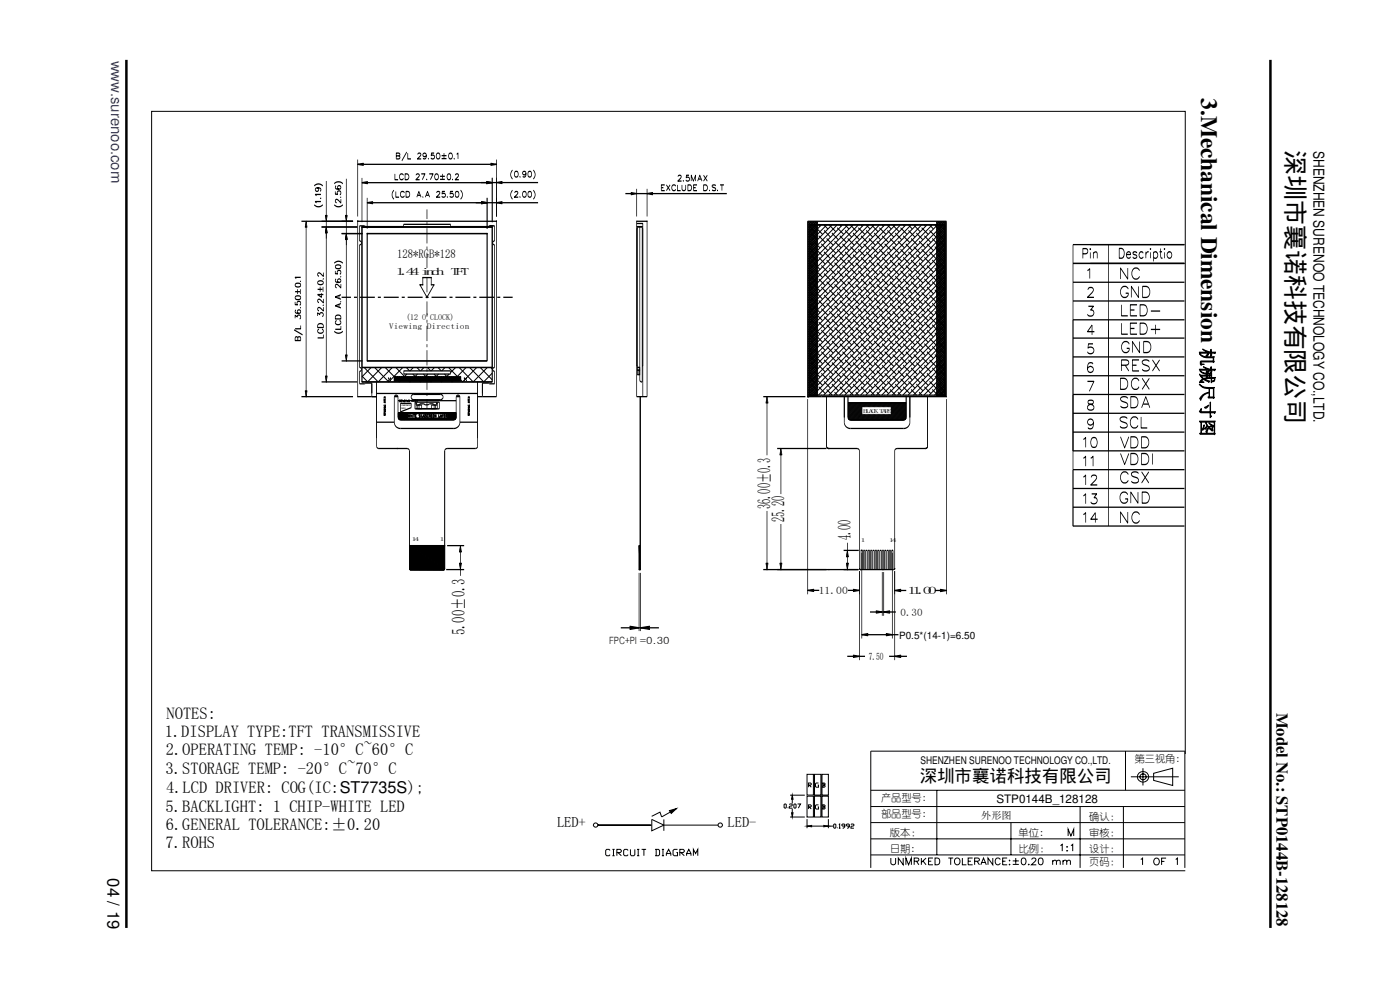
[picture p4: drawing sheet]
<svg xmlns="http://www.w3.org/2000/svg" width="297mm" height="210mm" viewBox="0 0 297 210" stroke-linecap="round" stroke-linejoin="round" font-family="sans-serif">
<defs><g id="words">
<text font-size="5.3" x="272.9" y="31.8" transform="rotate(90 272.9 31.8)">深圳市襄诺科技有限公司</text>
<text font-size="5" x="254.8" y="20.8" transform="rotate(90 254.8 20.8)">3.Mechanical Dimension</text>
<g font-size="3.9">
<text x="163.4" y="108" transform="rotate(-90 163.4 108)">36.00±0.3</text>
<text x="166.4" y="110.7" transform="rotate(-90 166.4 110.7)">25.20</text>
<text x="180.5" y="114.7" transform="rotate(-90 180.5 114.7)">4.00</text>
<text x="98.6" y="134.8" transform="rotate(-90 98.6 134.8)">5.00±0.3</text>
</g>
<g font-size="3.7">
<text x="254.8" y="73.9" transform="rotate(90 254.8 73.9)">机械尺寸图</text>
<text x="195.1" y="166">深圳市襄诺科技有限公司</text>
</g>
<g font-size="3.5">
<text x="35.3" y="152.5">NOTES:</text>
<text x="270.8" y="151.2" transform="rotate(90 270.8 151.2)">Model No.: STP0144B-128128</text>
<text x="35" y="156.4">1.DISPLAY TYPE:TFT TRANSMISSIVE</text>
<text x="35.2" y="160.2">2.OPERATING TEMP: -10°C~60°C</text>
<text x="35.1" y="164.1">3.STORAGE TEMP: -20°C~70°C</text>
<text x="35.1" y="172.2">5.BACKLIGHT: 1 CHIP-WHITE LED</text>
<text x="35.2" y="168.3">4.LCD DRIVER: COG(IC:ST7735S);</text>
<text x="35.1" y="179.9">7.ROHS</text>
<text x="35.2" y="176.1">6.GENERAL TOLERANCE:±0.20</text>
<text x="22.8" y="186.3" transform="rotate(90 22.8 186.3)">04 / 19</text>
</g>
<text font-size="3.2" fill="#00f" x="23.6" y="12.9" transform="rotate(90 23.6 12.9)">www.surenoo.com</text>
<text font-size="3.2" x="278.6" y="32" transform="rotate(90 278.6 32)">SHENZHEN SURENOO TECHNOLOGY CO.,LTD.</text>
<g font-size="3.1">
<text x="118.2" y="175.5">LED+</text>
<text x="154.3" y="175.5">LED-</text>
</g>
<text font-size="2.6" x="84.3" y="54.7">128*RGB*128</text>
<text font-size="2.5" x="211.4" y="170.3">STP0144B_128128</text>
<g font-size="2.2">
<text x="84" y="58.4">1.44 inch TFT</text>
<text x="173.7" y="126">11.00</text>
<text x="191.1" y="130.6">0.30</text>
<text x="192.5" y="126">11.00</text>
<text x="184.3" y="140">7.50</text>
<text x="195.3" y="162">SHENZHEN SURENOO TECHNOLOGY CO.,LTD.</text>
<text x="240.7" y="161.5">第三视角:</text>
<text x="186.9" y="170">产品型号:</text>
<text x="186.9" y="173.4">部品型号:</text>
<text x="208.2" y="173.7">外形图</text>
<text x="231.1" y="174">确认：</text>
<text x="188.8" y="177.3">版本：</text>
<text x="216.1" y="177.4">单位:</text>
<text x="231.1" y="177.3">审核：</text>
<text x="188.8" y="180.7">日期:</text>
<text x="216.1" y="180.8">比例：</text>
<text x="231.1" y="180.7">设计：</text>
<text x="231.1" y="183.5">页码：</text>
</g>
<g font-size="2.1">
<text x="129.2" y="136.7">FPC+PI =0.30</text>
<text x="190.7" y="135.5">P0.5*(14-1)=6.50</text>
</g>
<g font-size="1.7">
<text x="82.6" y="69.8">Viewing Direction</text>
<text x="86.2" y="67.9">(12 O'CLOCK)</text>
</g>
<g font-size="1.1">
<text x="183.1" y="87.5">BLACK TAPE</text>
<text x="87.4" y="114.8">14</text>
<text x="93.3" y="114.9">1</text>
<text x="182.6" y="114.9">1</text>
<text x="188.7" y="114.9">14</text>
</g>
<g font-size=".5">
<text x="85" y="86.1">COMPONENT</text>
<text x="85" y="86.7">AREA</text>
</g>
</g></defs>
<g fill="none" stroke="#000" stroke-width=".21">
<path d="M66.7 39.4a1.22 1.22 0 0 1 1.8 0M67.3 39.8a.38 .38 0 0 1 .3 .5 .38 .38 0 0 1-.6 .2 .38 .38 0 0 1 .1-.6l.2-.1a.59 .59 0 0 1 .8 .5l-.2 .3M69.2 38.4v7.3M70.9 39a1.22 1.22 0 0 1 1.8 0M71.3 39.4l-.2 .3a.63 .63 0 0 0 .6 .4 .63 .63 0 0 0 .6-.4 .37 .37 0 0 0-.4-.3 .37 .37 0 0 0-.3 .3 .37 .37 0 0 0 .3 .4M73.5 37.9v7.8M75.9 34.9l1.2-.2v.4zM75.9 33.8v12.1M76.8 38.8l1.2-.2v.4zM76.8 37.7v9.4M77.1 34.9h27M78 38.8h25.2"/>
<path d="M83.8 36.9v1.2h.7M84.1 33.1l.6-.1 .2-.3-.3-.2h-.5v1.2l.7-.1 .1-.3-.3-.2M85.6 37.2a.44 .44 0 0 0-.5-.3 .44 .44 0 0 0-.4 .5v.3a.44 .44 0 0 0 .4 .4 .44 .44 0 0 0 .5-.3M85.9 36.9h.5a.67 .67 0 0 1 .4 .6 .67 .67 0 0 1-.4 .6h-.5zM86.3 32.3l-1 1.8M86.5 32.5v1.2h.7M88.3 37.2l.1-.2 .3-.1 .3 .3-.8 .9h.8M88.6 32.8l.1-.3h.4l.2 .3-.7 .9h.7M89.4 36.9h.8l-.6 1.2M90.4 32.9a.38 .38 0 0 1-.5 .3 .38 .38 0 0 1-.1-.6 .38 .38 0 0 1 .6 .1v.2a.6 .6 0 0 1-.4 .8l-.3-.2M90.6 38v.1M90.9 33.6h.1"/>
<path d="M91.1 36.9h.8l-.6 1.2M92.1 32.5h-.6v.5a.42 .42 0 0 1 .6 0 .42 .42 0 0 1-.1 .6 .42 .42 0 0 1-.6-.1M92.4 37l.2-.1a.65 .65 0 0 1 .4 .6 .65 .65 0 0 1-.4 .6h-.2l-.2-.5zM92.7 32.5a.6 .6 0 0 1 .7 .5 .6 .6 0 0 1-.4 .7l-.4-.2-.1-.5zM93.4 37.4h1M93.4 38.1h1M93.7 33h1M93.7 33.6h1M93.9 36.9v1M94.2 32.5v1M95 37l.2-.1a.65 .65 0 0 1 .4 .6 .65 .65 0 0 1-.4 .6h-.2l-.2-.5zM95.3 32.5a.6 .6 0 0 1 .8 .5 .6 .6 0 0 1-.5 .7l-.4-.2v-.5z"/>
<path d="M96 38l.1 .1M96.4 33.6h.1M96.6 37.2l.1-.2 .4-.1 .2 .3-.7 .9h.7M96.9 32.7l.3-.2v1.2M102 38.7h1.2M103.2 38.6l1.2 .2-1.2 .2zM103.2 38.5l1.2 .2-1.2 .2zM104.1 34.7l1.2 .2-1.2 .2zM104.4 37.7v9.4M104.4 38.8h.1M104.4 38.7h.9M105.3 38.7l1.2-.2v.4z"/>
<path d="M105.3 33.8v12.1M105.3 34.9h.1M106.5 38.7h7.7M108.7 36.1a1.29 1.29 0 0 0 0 1.9M109.3 36.4a.6 .6 0 0 1 .7 .4 .6 .6 0 0 1-.4 .8l-.4-.3-.1-.4zM110.3 37.4l.1 .1M111.6 36.8a.38 .38 0 0 1-.5 .3 .38 .38 0 0 1-.2-.6 .38 .38 0 0 1 .6 0l.1 .3a.58 .58 0 0 1-.5 .8l-.2-.2M112.2 36.4a.6 .6 0 0 1 .7 .4 .6 .6 0 0 1-.5 .8h-.1a.8 .8 0 0 1-.1-1.2zM113.1 36.1a1.29 1.29 0 0 1 0 1.9M140.3 39.8h.4M141 39.2h-.7v1.2h.7M141.4 39.2l.8 1.2"/>
<path d="M142.2 39.2l-.8 1.2M143.4 39.5a.43 .43 0 0 0-.5-.3 .43 .43 0 0 0-.4 .5v.3a.43 .43 0 0 0 .4 .4 .43 .43 0 0 0 .5-.3M143.7 39.2v1.2h.7M143.8 37.5l.2-.3h.3l.2 .3-.7 .9h.8M144.7 39.2v.9l.3 .3h.3l.2-.3v-.9M145 38.3h.1M145.9 39.2h.4a.65 .65 0 0 1 .4 .6 .65 .65 0 0 1-.4 .6h-.4zM146.2 37.2h-.6v.5a.43 .43 0 0 1 .6 0 .43 .43 0 0 1-.1 .6 .43 .43 0 0 1-.6-.1M146.6 38.4v-1.2l.5 1.2 .5-1.2v1.2M147.1 39.8h.5M147.9 39.2h-.8v1.2h.8M148 38.4l.5-1.2 .4 1.2"/>
<path d="M148.2 38h.6M149.3 37.2l.8 1.2M149.3 39.2h.4a.65 .65 0 0 1 .4 .6 .65 .65 0 0 1-.4 .6h-.4zM150.1 37.2l-.8 1.2M151.9 39.4l-.3-.2-.4 .1-.1 .3 .6 .3 .2 .4-.3 .1-.5-.1M152.8 39.2h.8M153.2 39.2v1.2M63.8 59.6l-.1 .1M63.8 58.8h-1.2l.2 .3M64 46.9h10.9M64.9 46.9l.2 1.3h-.4zM64.9 48.2v34.7"/>
<path d="M66.7 43.5a1.22 1.22 0 0 0 1.8 0M67.5 59.7a.6 .6 0 0 1 .7-.2 .6 .6 0 0 1 .3 .7 .6 .6 0 0 1-.7 .2 .6 .6 0 0 1-.3-.7zM68 42v.1M68.1 42.8h-1.2l.2 .2M68.1 41.2h-1.2l.2 .3M68.2 48.2h7.6M68.5 59.1v.1M68.6 57.8v.8l-.9-.7-.3 .2 .1 .4 .2 .1M69 45.7h.4l-.2 1.2zM69.2 48.2l.2 1.2h-.4zM69.2 46.9v1.3M69.2 49.4v30.4"/>
<path d="M70.9 43.5a1.22 1.22 0 0 0 1.8 0M70.9 55.8a1.22 1.22 0 0 1 1.8 0M71.1 40.6v.6h.5a.43 .43 0 0 1 0-.6 .43 .43 0 0 1 .7 .1 .43 .43 0 0 1-.2 .6M71.1 57.5v.6h.5a.43 .43 0 0 1 0-.6 .43 .43 0 0 1 .7 0 .43 .43 0 0 1-.2 .7M71.2 56.4a.59 .59 0 0 1 .7-.3 .59 .59 0 0 1 .4 .7l-.5 .2a.52 .52 0 0 1-.7-.3zM71.3 59.2l-.1 .1a.58 .58 0 0 0 .4 .7 .58 .58 0 0 0 .7-.4 .37 .37 0 0 0-.3-.4 .37 .37 0 0 0-.4 .3 .37 .37 0 0 0 .3 .4M72.3 41.8h-.1M72.3 58.6l-.1 .1M72.3 42.2v.8l-.5-.5-.4-.2-.3 .5 .3 .2M72.5 49.5h4.4M73.3 45.7h.4l-.2 1.2zM73.5 49.5l.2 1.3h-.4z"/>
<path d="M73.5 46.9v2.6M73.5 50.8v24.5M76.8 48.2h27.6v32.8h-27.6zM76.8 48.2h27.6v29.8h-27.6zM77.9 43l1.2-.2v.4zM77.9 49.5h25.4v27.1h-25.4zM77.9 42v6.5M79.1 43h23M83.6 40.4a1.28 1.28 0 0 0 0 1.8M84 40.6v1.2h.7M85.8 40.9a.44 .44 0 0 0-.5-.3 .44 .44 0 0 0-.4 .5v.3a.44 .44 0 0 0 .4 .4 .44 .44 0 0 0 .5-.3M86.1 40.6h.4a.65 .65 0 0 1 .4 .6 .65 .65 0 0 1-.4 .6h-.4z"/>
<path d="M88.4 41.8l.5-1.2 .4 1.2M88.6 41.4h.6M89.7 58.9h.1M89.7 41.7l.1 .1M90.2 41.8l.5-1.2 .5 1.2M90.4 41.4h.6M90.6 44.4v2.1M90.6 47.1v.7M90.6 48.4v3.2M90.6 52.3v.6M90.6 53.6v3.2M90.6 57.5v.6"/>
<path d="M90.6 58.8v3.2M91.5 58.9h.1M92.6 40.9l.3-.3 .3 .1 .1 .1-.7 1h.8M94.4 40.6h-.6v.5a.43 .43 0 0 1 .6 0 .43 .43 0 0 1-.1 .7 .43 .43 0 0 1-.6-.2M94.9 41.7l.1 .1M96.1 40.6h-.6v.5a.43 .43 0 0 1 .6 0 .43 .43 0 0 1 0 .6 .43 .43 0 0 1-.7-.1M96.7 40.7a.6 .6 0 0 1 .7 .4 .6 .6 0 0 1-.4 .7h-.1a.82 .82 0 0 1-.2-1.1zM97.7 40.4a1.24 1.24 0 0 1 0 1.8M102.1 42.8l1.2 .2-1.2 .2zM103.3 49.5v27.1h-25.4v-27.1h25.5M103.3 42v6.5M103.3 43h2"/>
<path d="M105.3 43l1.2-.2v.4zM106.5 43h7.7M108.7 40.4a1.28 1.28 0 0 0 0 1.8M109.2 40.9l.2-.3 .4 .1 .1 .1-.8 1h.8M110.3 41.7l.1 .1M111 40.7l.2-.1a.64 .64 0 0 1 .4 .6 .64 .64 0 0 1-.4 .6l-.3-.2-.1-.3zM112.2 40.7a.6 .6 0 0 1 .7 .4 .6 .6 0 0 1-.5 .7h-.1a.8 .8 0 0 1-.1-1.1zM113.1 40.4a1.28 1.28 0 0 1 0 1.8M132.7 41.1h1.2M133.9 40.9l1.2 .2-1.2 .2zM135.1 46.9h2.2v37.2h-2.2zM135.1 47.4h1.3v36.7"/>
<path d="M135.1 46.9h.1M135.1 40.1v5.8M135.1 41.1h2.2M135.1 48.1h1.3M135.1 48.5h.1M135.7 48.2v32.6l.3 .2h.2v-32.8h-1v29.8h.5M136.2 48.5h.2v29.1h-.2M137.3 41.1l1.2-.2v.4zM137.3 46.9h.1M137.3 40.1v5.8M138.5 41.1h15.7M150.5 40.3l.1 .1"/>
<path d="M152.3 40.3v.1M171.4 46.9h29.4v37.2h-29.4zM171.5 56.9l2 2M171.5 55.8l2 2M171.5 47.5l2 2.1-2 2M171.5 49.3l2 2.1-2 2M171.5 51.1l2 2.1-2 2.1M171.5 52.6l2 2.1-2 2M171.5 54.4l2 2.1-2 2M171.5 56.2l2 2.1-2 2M171.5 57.6l2 2.1-2 2M171.5 59.4l2 2.1-2 2"/>
<path d="M171.5 59.8l2 2M171.5 59.1l2 2M171.5 58.7l2 2M171.5 58.3l2 2.1M171.5 58l2 2M171.5 57.3l2 2M171.5 56.5l2 2.1M171.5 55.5l2 2M171.5 55.1l2 2M171.5 54.7l2 2.1M171.5 54l2 2.1M171.5 53.6l2 2.1"/>
<path d="M171.5 53.3l2 2M171.5 52.9l2 2.1M171.5 52.2l2 2.1M171.5 51.8l2 2.1M171.5 51.5l2 2M171.5 50.8l2 2M171.5 50.4l2 2.1M171.5 50l2 2.1M171.5 49.7l2 2M171.5 49l2 2M171.5 48.6l2 2.1M171.5 48.2l2 2.1"/>
<path d="M171.5 47.9l2 2M171.5 47.2l2 2M171.5 47.1h2v36.9h-2zM171.7 47.1l-.2 .2M171.7 47.7h28.7v36.1h-28.7zM171.7 56.1l.6 .5M171.7 52.6l1.2 1.1M171.7 51.5l.6 .5M171.7 48l1.2 1.2M171.8 47.1l1.7 1.8M172 47.7l-.3 .3M172 58.6l1.4 1.4"/>
<path d="M172 54l1.4 1.4M172 49.4l1.4 1.5M172.1 47.1l-.6 .6M172.1 47.1l1.4 1.4M172.4 47.1l-.9 .9M172.5 47.1l1 1.1-2 2M172.6 55.7l1.4 1.5M172.6 51.2l1.4 1.4M172.8 47.1l-1.3 1.3M172.8 47.1l.7 .7M173.1 47.7l-1.4 1.4M173.1 57.4l1.4 1.5"/>
<path d="M173.1 52.9l1.4 1.4M173.1 48.3l1.4 1.4M173.1 47.1l-1.6 1.7M173.2 47.1l.3 .3M173.5 47.1l-2 2M173.5 47.5l-2 2M173.5 47.8l-2 2M173.5 48.9l-2 2M173.5 49.3l-2 2M173.5 50l-2 2M173.5 50.3l-2 2.1M173.5 50.7l-2 2"/>
<path d="M173.5 51.1l-2 2M173.5 51.8l-2 2M173.5 52.1l-2 2.1M173.5 52.5l-2 2M173.5 52.9l-2 2M173.5 53.6l-2 2M173.5 53.9l-2 2.1M173.5 54.3l-2 2M173.5 55l-2 2.1M173.5 55.4l-2 2M173.5 55.7l-2 2.1M173.5 56.1l-2 2"/>
<path d="M173.5 56.8l-2 2.1M173.5 57.2l-2 2M173.5 57.5l-2 2.1M173.5 57.9l-2 2M173.5 58.6l-2 2.1M173.5 59l-2 2M173.5 59.3l-2 2.1M173.7 59.2l1.4 1.4M173.7 54.6l1.4 1.4M173.7 50l1.4 1.4M173.7 47.7l.3 .3M174.2 47.7l-2.7 2.9"/>
<path d="M174.2 56.3l1.4 1.4M174.2 51.7l1.4 1.5M174.8 58l1.4 1.4M174.8 53.4l1.4 1.5M174.8 48.9l1.4 1.4M174.8 47.7l.8 .9M175.3 47.7l-3.6 3.7M175.4 59.7l1.4 1.5M175.4 55.2l1.4 1.4M175.4 50.6l1.4 1.4M175.9 56.9l1.4 1.4M175.9 52.3l1.4 1.4"/>
<path d="M176 47.7l1.3 1.5M176.5 47.7l-4.8 4.9M176.5 58.6l1.4 1.4M176.5 54l1.4 1.4M176.5 49.4l1.4 1.5M177 55.7l1.4 1.5M177 51.2l1.4 1.4M177.6 47.7l-5.9 6M177.6 57.4l1.4 1.5M177.6 52.9l1.4 1.4M177.6 48.3l1.4 1.4M178.2 59.2l1.4 1.4"/>
<path d="M178.2 54.6l1.4 1.4M178.2 50l1.4 1.4M178.2 47.7l.2 .3M178.7 47.7l-7 7.2M178.7 56.3l1.4 1.4M178.7 51.7l1.4 1.5M179.3 58l1.4 1.4M179.3 53.4l1.4 1.5M179.3 48.9l1.4 1.4M179.3 47.7l.8 .9M179.8 47.7l-8.1 8.3M179.8 59.7l1.4 1.5"/>
<path d="M179.8 55.2l1.4 1.4M179.8 50.6l1.4 1.4M180.4 56.9l1.4 1.4M180.4 52.3l1.4 1.4M180.4 47.7l1.4 1.5M180.9 47.7l-9.2 9.4M181 58.6l1.4 1.4M181 54l1.4 1.4M181 49.4l1.4 1.5M181.5 55.7l1.4 1.5M181.5 51.2l1.4 1.4M182.1 47.7l-10.4 10.6"/>
<path d="M182.1 57.4l1.4 1.5M182.1 52.9l1.4 1.4M182.1 48.3l1.4 1.4M182.7 59.2l1.3 1.4M182.7 54.6l1.3 1.4M182.7 50l1.3 1.4M182.7 47.7l.2 .3M183.2 47.7l-11.5 11.7M183.2 56.3l1.4 1.4M183.2 51.7l1.4 1.5M183.8 58l1.4 1.4M183.8 53.4l1.4 1.5"/>
<path d="M183.8 48.9l1.4 1.4M183.8 47.7l.8 .9M184.3 47.7l-12.6 12.9M184.3 59.7l1.4 1.5M184.3 55.2l1.4 1.4M184.3 50.6l1.4 1.4M184.9 56.9l1.4 1.4M184.9 52.3l1.4 1.4M184.9 47.7l1.4 1.5M185.4 47.7l-13.7 14M185.5 58.6l1.3 1.4M185.5 54l1.3 1.4"/>
<path d="M185.5 49.4l1.3 1.5M186 55.7l1.4 1.5M186 51.2l1.4 1.4M186.5 47.7l-14.8 15.2M186.6 57.4l1.4 1.5M186.6 52.9l1.4 1.4M186.6 48.3l1.4 1.4M187.1 59.2l1.4 1.4M187.1 54.6l1.4 1.4M187.1 50l1.4 1.4M187.1 47.7l.3 .3M187.7 47.7l-16 16.3"/>
<path d="M187.7 56.3l1.4 1.4M187.7 51.7l1.4 1.5M188.3 58l1.3 1.4M188.3 53.4l1.3 1.5M188.3 48.9l1.3 1.4M188.3 47.7l.8 .9M188.8 47.7l-17.1 17.4M188.8 59.7l1.4 1.5M188.8 55.2l1.4 1.4M188.8 50.6l1.4 1.4M189.4 56.9l1.4 1.4M189.4 52.3l1.4 1.4"/>
<path d="M189.4 47.7l1.4 1.5M189.9 47.7l-18.2 18.6M189.9 58.6l1.4 1.4M189.9 54l1.4 1.4M189.9 49.4l1.4 1.5M190.5 55.7l1.4 1.5M190.5 51.2l1.4 1.4M191 47.7l-19.3 19.7M191 57.4l1.4 1.5M191 52.9l1.4 1.4M191 48.3l1.4 1.4M191.6 59.2l1.4 1.4"/>
<path d="M191.6 54.6l1.4 1.4M191.6 50l1.4 1.4M191.6 47.7l.3 .3M192.1 47.7l-20.4 20.9M192.2 56.3l1.4 1.4M192.2 51.7l1.4 1.5M192.7 58l1.4 1.4M192.7 53.4l1.4 1.5M192.7 48.9l1.4 1.4M192.7 47.7l.9 .9M193.3 47.7l-21.8 22.3M193.3 59.7l1.4 1.5"/>
<path d="M193.3 55.2l1.4 1.4M193.3 50.6l1.4 1.4M193.8 56.9l1.4 1.4M193.8 52.3l1.4 1.4M193.9 47.7l1.3 1.5M194.4 47.7l-22.7 23.2M194.4 58.6l1.4 1.4M194.4 54l1.4 1.4M194.4 49.4l1.4 1.5M195 55.7l1.4 1.5M195 51.2l1.4 1.4M195.5 47.7l-23.8 24.3"/>
<path d="M195.5 57.4l1.4 1.5M195.5 52.9l1.4 1.4M195.5 48.3l1.4 1.4M196.1 59.2l1.4 1.4M196.1 54.6l1.4 1.4M196.1 50l1.4 1.4M196.1 47.7l.3 .3M196.6 47.7l-24.9 25.4M196.6 56.3l1.4 1.4M196.6 51.7l1.4 1.5M197.2 58l1.4 1.4M197.2 53.4l1.4 1.5"/>
<path d="M197.2 48.9l1.4 1.4M197.2 47.7l.8 .9M197.7 47.7l-26 26.6M197.8 59.7l1.4 1.5M197.8 55.2l1.4 1.4M197.8 50.6l1.4 1.4M198.3 56.9l1.4 1.4M198.3 52.3l1.4 1.4M198.3 47.7l1.4 1.5M198.7 58.4l2 2-2 2M198.7 47.1h2v36.9h-2zM198.7 47.3l.2-.2 1.8 1.8"/>
<path d="M198.7 47.2l2 2-2 2.1M198.7 47.6l2 2-2 2M198.7 48.6l2 2.1-2 2M198.7 49l2 2-2 2.1M198.7 49.4l2 2-2 2M198.7 50.4l2 2.1-2 2M198.7 50.8l2 2-2 2.1M198.7 51.2l2 2-2 2M198.7 52.6l2 2-2 2.1M198.7 54.4l2 2-2 2.1M198.7 54.8l2 2-2 2M198.7 55.1l2 2.1-2 2"/>
<path d="M198.7 56.2l2 2-2 2.1M198.7 56.6l2 2-2 2M198.7 57.6l2 2.1-2 2M198.7 58l2 2-2 2.1M198.7 59.4l2 2.1-2 2M198.7 59.8l2 2-2 2.1M198.7 59.1l2 2M198.7 58.7l2 2.1M198.7 57.3l2 2M198.7 56.9l2 2.1M198.7 55.8l2 2.1M198.7 55.5l2 2"/>
<path d="M198.7 54l2 2.1M198.7 53.7l2 2M198.7 53.3l2 2.1M198.7 53l2 2M198.7 52.2l2 2.1M198.7 51.9l2 2M198.7 51.5l2 2.1M198.7 50.1l2 2M198.7 49.7l2 2.1M198.7 48.3l2 2M198.7 47.9l2 2.1M198.8 47.7l-27.1 27.7"/>
<path d="M198.9 58.6l1.4 1.4M198.9 54l1.4 1.4M198.9 49.4l1.4 1.5M199.2 47.1l-.5 .6M199.3 47.1l1.4 1.4M199.4 55.7l1 1M199.4 51.2l1 .9M199.6 47.1l-.9 .9M199.6 47.1l1.1 1-29 29.6M199.9 47.1l-1.2 1.3M200 47.1l.7 .7-2 2M200 57.4l.4 .4"/>
<path d="M200 52.9l.4 .4M200 48.3l.4 .4M200.3 47.1l-1.6 1.6M200.3 47.1l.4 .3-2 2.1M200.4 49.6l-28.7 29.3M200.4 50.8l-28.7 29.2M200.4 51.9l-28.7 29.3M200.4 53.1l-28.7 29.2M200.4 56.5l-26.8 27.3M200.4 57.6l-25.7 26.2M200.4 58.8l-24.6 25M200.4 59.9l-23.4 23.9"/>
<path d="M200.6 47.1l-28.9 29.5M200.7 53.9l-29 29.5M200.7 55l-28.2 28.8M200.7 48.5l-2 2M200.7 48.9l-2 2M200.7 49.9l-2 2.1M200.7 50.3l-2 2M200.7 51.7l-2 2.1M200.7 52.1l-2 2M200.7 53.5l-2 2.1M200.7 54.3l-2 2M200.7 55.3l-2 2.1"/>
<path d="M200.7 55.7l-2 2M200.7 56.1l-2 2M200.7 57.5l-2 2M200.7 57.9l-2 2M200.7 59l-2 2M200.7 59.3l-2 2M227.6 55.9h23.7M227.6 59.9h23.7M229.7 53.8a.65 .65 0 0 0 .8 0 .65 .65 0 0 0 .3-.7l-.4-.4h-.7v2.1M230.7 57.4l.5-.4v2.1M231.2 52.8h.1M231.3 52.7v.2z"/>
<path d="M231.3 53.5v1.3M232 53.8l.3-.4 .4 .1 .1 1.3M232 53.4v1.4M235.1 51.9v59.7M237.4 52.7a.96 .96 0 0 1 1.1 1.3l-.1 .5-.6 .3a.28 .28 0 0 1-.4 0 .28 .28 0 0 1 0-.4zM239 54h.9l-.2-.5a.4 .4 0 0 0-.7 .2v.5a.53 .53 0 0 0 .6 .6l.3-.3M239.3 56.9v2.3l-1.6-2.3v2.3M241.2 53.7l-.3-.3-.5 .1v.4l.5 .2a.41 .41 0 0 1 .1 .7 .41 .41 0 0 1-.7-.3M241.8 57.4a.84 .84 0 0 0-1-.5 .84 .84 0 0 0-.7 .8 1.02 1.02 0 0 0 .2 1.1 1.02 1.02 0 0 0 1.1 .3l.4-.5M242.5 53.7l-.2-.3h-.3l-.3 .4a.55 .55 0 0 0 0 .8 .55 .55 0 0 0 .8 0v-.1M243.1 53.4v1.4M243.7 53.4a.58 .58 0 0 0-.6 .6"/>
<path d="M244 52.8h.1M244.1 52.7v.2zM244.1 53.5v1.3M244.7 53.7l.5-.3 .4 .3a.59 .59 0 0 1 0 .8 .59 .59 0 0 1-.8 .1l-.1-.1M244.7 53.4v2.1M246 53.4h.5M246.2 52.7v1.7l.1 .3 .3 .1M247 52.8h.1M247.1 52.7v.2zM247.1 53.5v1.3M247.7 53.7a.46 .46 0 0 1 .4-.3 .46 .46 0 0 1 .4 .3l.1 .5a.53 .53 0 0 1-.6 .6l-.2-.1a.86 .86 0 0 1-.1-1zM251.3 51.9h-23.7v59.7"/>
<path d="M62.4 70l1.8 1M62.6 67.5v-.6l.5 .3a.4 .4 0 0 1 .6-.3 .4 .4 0 0 1-.1 .7M62.6 64v.6l.5 .1a.43 .43 0 0 1 0-.7 .43 .43 0 0 1 .7 .1 .43 .43 0 0 1-.2 .6M62.6 61.9h1M62.7 62.9a.59 .59 0 0 1 .7-.2 .59 .59 0 0 1 .4 .7l-.5 .2a.52 .52 0 0 1-.7-.4zM62.7 60.3a.59 .59 0 0 1 .7-.3 .59 .59 0 0 1 .4 .7 .59 .59 0 0 1-.8 .2 .59 .59 0 0 1-.3-.6zM62.8 65.8h-.1a.58 .58 0 0 0 .4 .8 .58 .58 0 0 0 .7-.5 .38 .38 0 0 0-.4-.4 .38 .38 0 0 0-.4 .4 .38 .38 0 0 0 .4 .4M63.1 61.4v1M63.2 71.7l.2-.3 .3 .1 .1 .2v.5h-1.2l.1-.7h.4l.1 .7M63.8 65.2h-.1M63.8 61.4v1M63.8 69.1v.6h-1.2"/>
<path d="M67.4 67v-.6l.4 .3a.41 .41 0 0 1 .4-.4 .41 .41 0 0 1 .5 .4 .41 .41 0 0 1-.3 .4M67.4 61.4h1M67.6 68.8l.2-.2 .6 .2 .2 .7h-1.2zM67.7 69.8a.45 .45 0 0 0-.3 .5 .45 .45 0 0 0 .4 .4h.3a.45 .45 0 0 0 .5-.4 .45 .45 0 0 0-.3-.5M67.9 60.8v1.1M68.2 62.2v.9l-.8-.6h1.2M68.5 64.7v.1M68.5 60.8v1.1M68.6 71v.7h-1.2M68.6 65.2v.8l-.9-.8-.3 .3 .1 .3 .2 .1M68.6 63.4v.8l-.9-.7-.3 .2 .1 .4 .2 .1M69 79.8h.4l-.2 1.2z"/>
<path d="M70.9 70.3a1.22 1.22 0 0 0 1.8 0M71.3 67l.3-.2 .6 .2 .1 .7h-1.2zM71.4 68a.44 .44 0 0 0-.3 .5 .44 .44 0 0 0 .5 .4h.3a.44 .44 0 0 0 .4-.4 .44 .44 0 0 0-.3-.5M71.9 62.7v.6M71.9 64.6v.6M72.3 63.9l-.1 .1M72.3 69.2v.7h-1.2M72.3 64.4l-1.2 .5 1.2 .4M72.3 62.5l-1.2 .5 1.2 .5M72.3 60.3v.8l-.5-.6-.4-.2-.3 .5 .3 .2M72.5 76.6h4.4M72.5 63.1h2"/>
<path d="M73.3 75.3h.4l-.2 1.3zM75.1 63.1h.6M76.4 63.1h3.1M76.8 79.8l1.2 1.2M76.8 78h27.6M77.3 78l2.9 3 3-3M78.7 78l-1.9 1.9M79.5 78l3 3 2.9-3M80.2 63.1h.6M81 78l-3 3M81.4 63.1h3.2M81.7 78l3 3 1.6-1.6"/>
<path d="M83.6 79.9l.1 .9zM83.7 79.9l.1 .9zM83.9 79.9l.1 .9zM84 78l2.9 3 1.7-1.6M84 79.9l.1 .9zM84.2 79.9v.9zM84.3 79.9l.1 .9zM84.4 79.9l.1 .9zM84.6 79.9v.9zM84.7 79.9l.1 .9zM84.9 79.9v.9zM85 79.9l.1 .9z"/>
<path d="M85.1 79.9l.1 .9zM85.2 63.1h.7M85.3 79.9v.9zM85.4 79.9l.1 .9zM85.5 79.9l.1 .9zM85.7 78.7h9.8v.7h-9.8zM85.7 79.9l.1 .9zM85.8 79.9l.1 .9zM86 79.9v.9zM86.1 79.9l.1 .9zM86.2 78l.7 .7M86.2 79.9l.1 .9z"/>
<path d="M86.4 79.9l.1 .9zM86.5 63.1h3.2M86.5 79.9l.1 .9zM86.7 79.9v.9zM86.8 79.9l.1 .9zM86.9 79.9l.1 .9zM87.1 79.9v.9zM87.2 79.9l.1 .9zM87.4 79.9v.9zM87.5 79.9l.1 .9zM87.6 79.4l1.6 1.6M87.7 79.9v.9z"/>
<path d="M87.7 78l-.7 .7M87.8 79.9l.1 .9zM87.9 79.9l.1 .9zM88.1 79.9v.9zM88.2 79.9l.1 .9zM88.3 79.9l.1 .9zM88.4 78l.8 .7M88.5 79.9l.1 .9zM88.6 79.9l.1 .9zM88.8 79.9v.9zM88.9 79.9l.1 .9zM89 79.9l.1 .9z"/>
<path d="M89.1 60.4h.1M89.2 79.9v.9zM89.3 79.9l.1 .9zM89.5 79.9v.9zM89.6 79.9l.1 .9zM89.7 60.4h.1M89.7 79.9l.1 .9zM89.8 79.4l1.6 1.6 1.6-1.6M89.9 79.9v.9zM89.9 78l-.7 .7M90 79.9l.1 .9zM90.2 79.9v.9z"/>
<path d="M90.3 79.9l.1 .9zM90.3 63.1h.6M90.4 79.9l.1 .9zM90.6 79.9v.9zM90.6 62.6v.7M90.6 63.9v3.3M90.6 67.8v.7M90.6 69.1v3.3M90.6 73v.7M90.6 74.3v3.2M90.6 78.2v.6M90.6 79.5v3.2"/>
<path d="M90.7 78l.7 .7M90.7 79.9l.1 .9zM90.8 79.4l-1.6 1.6M90.8 79.9l.1 .9zM91 79.9l.1 .9zM91.1 79.9l.1 .9zM91.3 79.9l.1 .9zM91.4 79.9l.1 .9zM91.6 79.9v.9zM91.6 63.1h3.1M91.7 79.9l.1 .9zM91.8 79.9l.1 .9z"/>
<path d="M92 79.9v.9zM92.1 79.4l1.6 1.6 1.6-1.6M92.1 60.4l-1.5 2.7-1.5-2.7h.6v-1.5h1.8v1.5h.6M92.1 79.9l.1 .9zM92.2 78l-.7 .7M92.3 79.9v.9zM92.4 79.9l.1 .9zM92.5 79.9l.1 .9zM92.7 79.9v.9zM92.8 79.9l.1 .9zM92.9 78l.7 .7M92.9 79.9l.1 .9z"/>
<path d="M93.1 79.9l.1 .9zM93.2 79.9l.1 .9zM93.4 79.9v.9zM93.5 79.9l.1 .9zM93.6 79.9l.1 .9zM93.8 79.9l.1 .9zM93.9 79.9l.1 .9zM94.1 79.9v.9zM94.2 79.9l.1 .9zM94.3 79.9l.1 .9zM94.4 78l-.7 .7M94.5 79.9v.9z"/>
<path d="M94.6 79.9l.1 .9zM94.8 79.9v.9zM94.9 79.9l.1 .9zM95.1 79.9v.9zM95.2 78l3 3M95.2 79.9l.1 .9zM95.3 79.9l.1 .9zM95.4 63.1h.6M95.5 79.9v.9zM95.6 79.9l.1 .9zM95.7 79.9l.1 .9zM95.9 79.9l.1 .9z"/>
<path d="M96 79.9l.1 .9zM96.2 79.9v.9zM96.3 79.9l.1 .9zM96.4 79.9l.1 .9zM96.6 79.9v.9zM96.6 63.1h3.2M96.7 78l-1.2 1.1M96.7 79.9l.1 .9zM96.9 79.9v.9zM97 79.9l.1 .9zM97.1 79.9l.1 .9zM97.3 79.9v.9z"/>
<path d="M97.4 79.9l.1 .9zM97.4 78l3 3 3-3M97.6 79.9v.9zM97.7 79.9l.1 .9zM98.9 78l-3 3-1.6-1.6M99.6 78l3 3 1.8-1.8M100.4 63.1h.7M101.1 78l-3 3M101.7 63.1h3.2M101.9 78l2.5 2.6M104.1 78l.3 .3M105.5 63.1h.6"/>
<path d="M106.8 63.1h2M135.1 77.6h.1M135.2 78.5h.5v1h-.5zM135.2 78h.5v.5h-.5zM135.7 78.7h-.2v.7h.2M171.5 76.4l2 2M171.5 61.2l2 2.1-2 2M171.5 63.4l2 2.1-2 2M171.5 65.2l2 2.1-2 2M171.5 68.4l2 2.1-2 2.1M171.5 70.2l2 2.1-2 2.1M171.5 73.5l2 2.1-2 2"/>
<path d="M171.5 75.3l2 2.1-2 2M171.5 78.5l2 2.1-2 2M171.5 80l2 2M171.5 79.6l2 2M171.5 79.2l2 2.1M171.5 78.9l2 2M171.5 78.2l2 2M171.5 77.8l2 2M171.5 77.4l2 2.1M171.5 77.1l2 2M171.5 76.7l2 2M171.5 76l2 2"/>
<path d="M171.5 75.6l2 2.1M171.5 74.9l2 2M171.5 74.6l2 2M171.5 74.2l2 2M171.5 73.8l2 2.1M171.5 73.1l2 2M171.5 72.7l2 2.1M171.5 72.4l2 2M171.5 72l2 2.1M171.5 71.7l2 2M171.5 71.3l2 2M171.5 70.9l2 2.1"/>
<path d="M171.5 70.6l2 2M171.5 69.9l2 2M171.5 69.5l2 2M171.5 69.1l2 2.1M171.5 68.8l2 2M171.5 68.1l2 2M171.5 67.7l2 2M171.5 67.3l2 2.1M171.5 67l2 2M171.5 66.6l2 2.1M171.5 66.3l2 2M171.5 65.9l2 2"/>
<path d="M171.5 65.5l2 2.1M171.5 64.8l2 2.1M171.5 64.5l2 2M171.5 64.1l2 2M171.5 63.7l2 2.1M171.5 63l2 2.1M171.5 62.7l2 2M171.5 62.3l2 2.1M171.5 61.9l2 2.1M171.5 61.6l2 2M171.5 60.9l2 2M171.5 60.5l2 2"/>
<path d="M171.5 60.1l2 2.1M171.7 78.9l.6 .6M171.7 75.5l1.2 1.1M171.7 74.4l.6 .5M171.7 70.9l1.2 1.1M171.7 69.8l.6 .5M171.7 66.4l1.2 1.1M171.7 65.2l.6 .5M171.7 61.8l1.2 1.1M171.7 60.6l.6 .6M172 76.9l1.4 1.4M172 72.3l1.4 1.5"/>
<path d="M172 67.7l1.4 1.5M172 63.2l1.4 1.4M172.6 78.6l1.4 1.5M172.6 74l1.4 1.5M172.6 69.5l1.4 1.4M172.6 64.9l1.4 1.4M172.6 60.3l1.4 1.4M173.1 75.8l1.4 1.4M173.1 71.2l1.4 1.4M173.1 66.6l1.4 1.4M173.1 62l1.4 1.5M173.5 60.1l-2 2"/>
<path d="M173.5 60.4l-2 2.1M173.5 60.8l-2 2M173.5 61.1l-2 2.1M173.5 61.9l-2 2M173.5 62.2l-2 2.1M173.5 62.6l-2 2M173.5 62.9l-2 2.1M173.5 63.7l-2 2M173.5 64l-2 2.1M173.5 64.4l-2 2M173.5 64.8l-2 2M173.5 65.1l-2 2"/>
<path d="M173.5 65.8l-2 2.1M173.5 66.2l-2 2M173.5 66.6l-2 2M173.5 66.9l-2 2M173.5 67.6l-2 2.1M173.5 68.4l-2 2M173.5 68.7l-2 2M173.5 69.1l-2 2M173.5 69.4l-2 2.1M173.5 69.8l-2 2M173.5 70.2l-2 2M173.5 70.9l-2 2"/>
<path d="M173.5 71.2l-2 2.1M173.5 71.6l-2 2M173.5 72l-2 2M173.5 72.7l-2 2M173.5 73l-2 2.1M173.5 73.4l-2 2M173.5 73.8l-2 2M173.5 74.1l-2 2.1M173.5 74.5l-2 2M173.5 74.8l-2 2.1M173.5 75.2l-2 2M173.5 75.9l-2 2.1"/>
<path d="M173.5 76.3l-2 2M173.5 76.6l-2 2.1M173.5 77l-2 2M173.5 77.7l-2 2.1M173.5 78.1l-2 2M173.5 78.4l-2 2.1M173.5 78.8l-2 2M173.5 79.2l-2 2M173.5 79.5l-2 2.1M173.5 79.9l-2 2M173.7 77.5l1.4 1.4M173.7 72.9l1.4 1.4"/>
<path d="M173.7 68.3l1.4 1.4M173.7 63.7l1.4 1.5M174.2 79.2l1.4 1.4M174.2 74.6l1.4 1.4M174.2 70l1.4 1.5M174.2 65.5l1.4 1.4M174.2 60.9l1.4 1.4M174.8 76.3l1.4 1.5M174.8 71.7l1.4 1.5M174.8 67.2l1.4 1.4M174.8 62.6l1.4 1.4M175.4 78l1.4 1.5"/>
<path d="M175.4 73.5l1.4 1.4M175.4 68.9l1.4 1.4M175.4 64.3l1.4 1.4M175.9 79.8l1.4 1.4M175.9 75.2l1.4 1.4M175.9 70.6l1.4 1.4M175.9 66l1.4 1.5M175.9 61.5l1.4 1.4M176.5 76.9l1.4 1.4M176.5 72.3l1.4 1.5M176.5 67.7l1.4 1.5M176.5 63.2l1.4 1.4"/>
<path d="M177 78.6l1.4 1.5M177 74l1.4 1.5M177 69.5l1.4 1.4M177 64.9l1.4 1.4M177 60.3l1.4 1.4M177.6 75.8l1.4 1.4M177.6 71.2l1.4 1.4M177.6 66.6l1.4 1.4M177.6 62l1.4 1.5M178.2 77.5l1.4 1.4M178.2 72.9l1.4 1.4M178.2 68.3l1.4 1.4"/>
<path d="M178.2 63.7l1.4 1.5M178.7 79.2l1.4 1.4M178.7 74.6l1.4 1.4M178.7 70l1.4 1.5M178.7 65.5l1.4 1.4M178.7 60.9l1.4 1.4M179.3 76.3l1.4 1.5M179.3 71.7l1.4 1.5M179.3 67.2l1.4 1.4M179.3 62.6l1.4 1.4M179.8 78l1.4 1.5M179.8 73.5l1.4 1.4"/>
<path d="M179.8 68.9l1.4 1.4M179.8 64.3l1.4 1.4M180.4 79.8l1.4 1.4M180.4 75.2l1.4 1.4M180.4 70.6l1.4 1.4M180.4 66l1.4 1.5M180.4 61.5l1.4 1.4M181 76.9l1.4 1.4M181 72.3l1.4 1.5M181 67.7l1.4 1.5M181 63.2l1.4 1.4M181.5 78.6l1.4 1.5"/>
<path d="M181.5 74l1.4 1.5M181.5 69.5l1.4 1.4M181.5 64.9l1.4 1.4M181.5 60.3l1.4 1.4M182.1 75.8l1.4 1.4M182.1 71.2l1.4 1.4M182.1 66.6l1.4 1.4M182.1 62l1.4 1.5M182.7 77.5l1.3 1.4M182.7 72.9l1.3 1.4M182.7 68.3l1.3 1.4M182.7 63.7l1.3 1.5"/>
<path d="M183.2 79.2l1.4 1.4M183.2 74.6l1.4 1.4M183.2 70l1.4 1.5M183.2 65.5l1.4 1.4M183.2 60.9l1.4 1.4M183.8 76.3l1.4 1.5M183.8 71.7l1.4 1.5M183.8 67.2l1.4 1.4M183.8 62.6l1.4 1.4M184.3 78l1.4 1.5M184.3 73.5l1.4 1.4M184.3 68.9l1.4 1.4"/>
<path d="M184.3 64.3l1.4 1.4M184.9 79.8l1.4 1.4M184.9 75.2l1.4 1.4M184.9 70.6l1.4 1.4M184.9 66l1.4 1.5M184.9 61.5l1.4 1.4M185.5 76.9l1.3 1.4M185.5 72.3l1.3 1.5M185.5 67.7l1.3 1.5M185.5 63.2l1.3 1.4M186 78.6l1.4 1.5M186 74l1.4 1.5"/>
<path d="M186 69.5l1.4 1.4M186 64.9l1.4 1.4M186 60.3l1.4 1.4M186.6 75.8l1.4 1.4M186.6 71.2l1.4 1.4M186.6 66.6l1.4 1.4M186.6 62l1.4 1.5M187.1 77.5l1.4 1.4M187.1 72.9l1.4 1.4M187.1 68.3l1.4 1.4M187.1 63.7l1.4 1.5M187.7 79.2l1.4 1.4"/>
<path d="M187.7 74.6l1.4 1.4M187.7 70l1.4 1.5M187.7 65.5l1.4 1.4M187.7 60.9l1.4 1.4M188.3 76.3l1.3 1.5M188.3 71.7l1.3 1.5M188.3 67.2l1.3 1.4M188.3 62.6l1.3 1.4M188.8 78l1.4 1.5M188.8 73.5l1.4 1.4M188.8 68.9l1.4 1.4M188.8 64.3l1.4 1.4"/>
<path d="M189.4 79.8l1.4 1.4M189.4 75.2l1.4 1.4M189.4 70.6l1.4 1.4M189.4 66l1.4 1.5M189.4 61.5l1.4 1.4M189.9 76.9l1.4 1.4M189.9 72.3l1.4 1.5M189.9 67.7l1.4 1.5M189.9 63.2l1.4 1.4M190.5 78.6l1.4 1.5M190.5 74l1.4 1.5M190.5 69.5l1.4 1.4"/>
<path d="M190.5 64.9l1.4 1.4M190.5 60.3l1.4 1.4M191 75.8l1.4 1.4M191 71.2l1.4 1.4M191 66.6l1.4 1.4M191 62l1.4 1.5M191.6 77.5l1.4 1.4M191.6 72.9l1.4 1.4M191.6 68.3l1.4 1.4M191.6 63.7l1.4 1.5M192.2 79.2l1.4 1.4M192.2 74.6l1.4 1.4"/>
<path d="M192.2 70l1.4 1.5M192.2 65.5l1.4 1.4M192.2 60.9l1.4 1.4M192.7 76.3l1.4 1.5M192.7 71.7l1.4 1.5M192.7 67.2l1.4 1.4M192.7 62.6l1.4 1.4M193.3 78l1.4 1.5M193.3 73.5l1.4 1.4M193.3 68.9l1.4 1.4M193.3 64.3l1.4 1.4M193.8 79.8l1.4 1.4"/>
<path d="M193.8 75.2l1.4 1.4M193.8 70.6l1.4 1.4M193.8 66l1.4 1.5M193.8 61.5l1.4 1.4M194.4 76.9l1.4 1.4M194.4 72.3l1.4 1.5M194.4 67.7l1.4 1.5M194.4 63.2l1.4 1.4M195 78.6l1.4 1.5M195 74l1.4 1.5M195 69.5l1.4 1.4M195 64.9l1.4 1.4"/>
<path d="M195 60.3l1.4 1.4M195.5 75.8l1.4 1.4M195.5 71.2l1.4 1.4M195.5 66.6l1.4 1.4M195.5 62l1.4 1.5M196.1 77.5l1.4 1.4M196.1 72.9l1.4 1.4M196.1 68.3l1.4 1.4M196.1 63.7l1.4 1.5M196.6 79.2l1.4 1.4M196.6 74.6l1.4 1.4M196.6 70l1.4 1.5"/>
<path d="M196.6 65.5l1.4 1.4M196.6 60.9l1.4 1.4M197.2 76.3l1.4 1.5M197.2 71.7l1.4 1.5M197.2 67.2l1.4 1.4M197.2 62.6l1.4 1.4M197.8 78l1.4 1.5M197.8 73.5l1.4 1.4M197.8 68.9l1.4 1.4M197.8 64.3l1.4 1.4M198.3 79.8l1.4 1.4M198.3 75.2l1.4 1.4"/>
<path d="M198.3 70.6l1.4 1.4M198.3 66l1.4 1.5M198.3 61.5l1.4 1.4M198.7 77.8l2 2.1M198.7 72.1l2 2-2 2M198.7 65.2l2 2-2 2.1M198.7 66.3l2 2-2 2.1M198.7 66.7l2 2-2 2M198.7 68.1l2 2-2 2.1M198.7 68.5l2 2-2 2M198.7 60.2l2 2-2 2M198.7 61.2l2 2.1-2 2"/>
<path d="M198.7 61.6l2 2-2 2.1M198.7 62.7l2 2-2 2.1M198.7 63l2 2.1-2 2M198.7 63.4l2 2-2 2.1M198.7 64.5l2 2-2 2.1M198.7 64.9l2 2-2 2M198.7 69.5l2 2-2 2.1M198.7 70.3l2 2-2 2M198.7 72.4l2 2-2 2.1M198.7 72.8l2 2-2 2M198.7 73.5l2 2-2 2.1M198.7 73.9l2 2-2 2"/>
<path d="M198.7 74.2l2 2-2 2.1M198.7 75.3l2 2-2 2.1M198.7 75.7l2 2-2 2M198.7 76l2 2-2 2.1M198.7 77.1l2 2-2 2.1M198.7 77.5l2 2-2 2M198.7 78.5l2 2.1-2 2M198.7 78.9l2 2-2 2.1M198.7 79.3l2 2-2 2M198.7 80l2 2M198.7 79.6l2 2.1M198.7 78.2l2 2"/>
<path d="M198.7 76.7l2 2.1M198.7 76.4l2 2M198.7 74.9l2 2.1M198.7 74.6l2 2M198.7 73.1l2 2.1M198.7 71.7l2 2.1M198.7 71.3l2 2.1M198.7 71l2 2M198.7 70.6l2 2.1M198.7 69.9l2 2.1M198.7 69.2l2 2M198.7 68.8l2 2.1"/>
<path d="M198.7 67.7l2 2.1M198.7 67.4l2 2M198.7 67l2 2.1M198.7 65.9l2 2.1M198.7 65.6l2 2M198.7 64.1l2 2.1M198.7 63.8l2 2M198.7 62.3l2 2.1M198.7 62l2 2M198.7 60.9l2 2M198.7 60.5l2 2.1M198.9 76.9l1.4 1.4"/>
<path d="M198.9 72.3l1.4 1.5M198.9 67.7l1.4 1.5M198.9 63.2l1.4 1.4M199.4 74l1 1M199.4 69.5l1 .9M199.4 64.9l1 1M199.4 60.3l1 1M200 75.8l.4 .4M200 71.2l.4 .4M200 66.6l.4 .4M200 62l.4 .4M200.4 61.1l-22.3 22.7"/>
<path d="M200.4 62.2l-21.2 21.6M200.4 63.4l-20.1 20.4M200.4 64.5l-18.9 19.3M200.4 65.6l-17.8 18.2M200.4 66.8l-16.7 17M200.4 69.1l-14.5 14.7M200.4 70.2l-13.3 13.6M200.4 71.4l-12.2 12.4M200.4 72.5l-11.1 11.3M200.4 73.6l-10 10.2M200.4 74.8l-8.9 9M200.4 75.9l-7.7 7.9"/>
<path d="M200.4 77.1l-6.6 6.7M200.4 78.2l-5.5 5.6M200.4 79.4l-4.4 4.4M200.7 67.6l-15.9 16.2M200.7 67.9l-2 2.1M200.7 69l-2 2.1M200.7 69.4l-2 2M200.7 69.7l-2 2.1M200.7 60.8l-2 2M200.7 61.1l-2 2M200.7 62.6l-2 2M200.7 62.9l-2 2.1"/>
<path d="M200.7 64l-2 2M200.7 64.4l-2 2M200.7 65.8l-2 2M200.7 66.1l-2 2.1M200.7 70.8l-2 2.1M200.7 71.2l-2 2M200.7 71.9l-2 2.1M200.7 72.6l-2 2.1M200.7 73l-2 2M200.7 73.3l-2 2.1M200.7 73.7l-2 2.1M200.7 75.2l-2 2"/>
<path d="M200.7 76.6l-2 2M200.7 77l-2 2M200.7 78.4l-2 2M200.7 78.8l-2 2M200.7 79.8l-2 2.1M227.6 79.7h23.7M227.6 75.7h23.7M227.6 63.8h23.7M227.6 71.7h23.7M227.6 67.8h23.7M230.8 61.5l.1-.3 .3-.2h.4l.3 .2a.67 .67 0 0 1-.2 .9l-1 1h1.4M230.9 65h1.1l-.6 .8a.69 .69 0 0 1 .5 1.1 .69 .69 0 0 1-1.2-.2"/>
<path d="M231.9 77.2a.6 .6 0 0 0-.9-.2 1.26 1.26 0 0 0 .3 2 .64 .64 0 0 0 .7-.6 .64 .64 0 0 0-.6-.7 .64 .64 0 0 0-.7 .6M231.9 72.9h-1l-.1 .9a.73 .73 0 0 1 1.1 0 .73 .73 0 0 1-.1 1.1 .73 .73 0 0 1-1.1-.3M232.2 70.4h-1.5l1-1.5v2.1M237.9 68.6v2.3h1.4M237.9 64.7v2.3h1.4M237.9 77.5l1.4-.1a.55 .55 0 0 0 0-.9l-1.4-.1v2.3M238.7 77.5l.8 1.2M239.4 61.3a.85 .85 0 0 0-1-.5 .85 .85 0 0 0-.7 .8 1.02 1.02 0 0 0 .2 1.2 1.02 1.02 0 0 0 1.1 .2l.4-.5v-.3h-.6M239.6 73a.84 .84 0 0 0-1-.5 .84 .84 0 0 0-.7 .9 1.02 1.02 0 0 0 .3 1.1 1.02 1.02 0 0 0 1.1 .2l.3-.5v-.3h-.6M239.8 69.7h.9M239.8 65.8h.9M240.2 77.5h.9"/>
<path d="M241.2 68.6h-1.4v2.3h1.4M241.2 64.7h-1.4v2.3h1.4M241.5 60.8v2.3l-1.5-2.3v2.3M241.6 76.4h-1.4v2.3h1.4M241.8 72.5v2.3l-1.6-2.3v2.3M241.9 68.6h.7a1.27 1.27 0 0 1 .8 1.1 1.27 1.27 0 0 1-.8 1.2h-.7zM241.9 64.7h.7a1.27 1.27 0 0 1 .8 1.1 1.27 1.27 0 0 1-.8 1.2h-.7zM242.4 60.8h.8a1.27 1.27 0 0 1 .8 1.1 1.27 1.27 0 0 1-.8 1.2h-.8zM242.6 72.5h.8a1.26 1.26 0 0 1 .8 1.1 1.26 1.26 0 0 1-.8 1.2h-.8zM243.8 76.7a.85 .85 0 0 0-.8-.4 .85 .85 0 0 0-.7 .6l.2 .4 .9 .3a.57 .57 0 0 1 .4 .4 .57 .57 0 0 1-.2 .6 1.03 1.03 0 0 1-1.3-.2M244.2 69.9h1.9M244.2 66h1.9"/>
<path d="M244.5 76.4l1.5 2.3M245.1 68.9v2M246 76.4l-1.5 2.3M64 84.1h10.9M64.7 82.9h.4l-.2 1.2zM68.2 81h7.6M78.9 84.1v-2.8l-2.6 .1v-2.6a.41 .41 0 0 0 .4-.4 .41 .41 0 0 0-.4-.4v-26.1a.41 .41 0 0 0 .4-.4 .41 .41 0 0 0-.4-.4v-3.2h1l.2 .2h8.1v-.5h10v.5h8.1l.2-.2h1v3.2a.41 .41 0 0 0-.4 .4 .41 .41 0 0 0 .4 .4v26.1a.4 .4 0 0 0-.4 .4 .4 .4 0 0 0 .4 .4v2.6l-2.6-.1v2.8M79.9 81v13.8l.4 .3h6.1l.2 .1 .3 .4v25l.2 .2M79.9 84.1h-4v-37.2h29.4v37.2h-4M79.9 89.6h3.7M79.9 83.5h21.4M81.4 87.5v.2h.4v-.2"/>
<path d="M81.4 87.2h.4l-.4 .2h.4M81.4 86.3h.4l-.4 .2h.4M81.4 84.5v.2h.4v-.2M81.4 86.7h.4M81.5 86.8h.2l.1 .2h-.4zM81.5 85.9v.2h.2l.1-.2-.1 .1M81.6 87.9h.1l.1 .2h-.4l.1-.2 .1 .2M81.6 85.1l-.1-.2-.1 .2h.4M81.6 84.6v.1M81.6 87.6v.1M81.7 84.2v.1M81.7 85.2v.2"/>
<path d="M81.8 85.2l-.4 .1 .4 .2M81.8 84.1l-.4 .2 .4 .1M81.8 84.9l-.2 .1M82.3 80.6l.2 .2zM82.5 80.1l-.2 .2zM82.5 80.3l.4 .3-.1 .2M82.8 80.6v.2zM82.8 80.1l.1 .2zM82.8 80.1v.2M83.6 89.6l.4 .9 .8 .4h11.6l.9-.5 .3-.8M83.7 84.1h.7M84.4 88.6l.2 .3 .3 .1"/>
<path d="M84.4 88.6v-4.4a.4 .4 0 0 0-.4-.4 .4 .4 0 0 0-.4 .4v5.4M84.4 85h12.4M84.5 88.6l.4 .4M84.5 88.8l1.3-1.3 .6 .7-.8 .8-1.2-1.1 .4-.4 1.5 1.5 .3-.3 .4 .3M84.6 87.5l-.2 .2 1.4 1.3 .6-.6-.8-.9-1.1 1.2M84.6 88.9l1.4-1.4 .4 .4-1.1 1.1-.9-.9 .7-.6 1.5 1.5 .3-.3 .4 .3M84.6 87.5l1.5 1.5 .4-.3M84.7 85h.2v-.1h-.2v.3h.2v-.2M84.9 87.5l-.5 .5 1.1 1 .9-.9-.5-.6-1.4 1.3M84.9 87.5l1.5 1.5 .3-.3M84.9 89h11.4M84.9 85.6h2.3v.9l-2.3 .9z"/>
<path d="M85.1 87.5l-.7 .7 .9 .8 1.1-1.2-.3-.3-1.4 1.5M85.2 89l-.8-.7 .8-.8 1.5 1.5M85.2 87.5l1.4 1.5 .4-.3M85.3 84.9h-.2v.3h.2M85.4 87.5l-1 1 .6 .5M85.4 89l-1-.9 .6-.6 1.5 1.5M85.4 87.5l1 1.1-.5 .4M85.6 84.9v.3l-.2-.3v.3M85.7 87.5l-1.2 1.2 .3 .3 1.5-1.5 .3 .3 .2-.3M85.7 89l-1.3-1.2 .3-.3 1.5 1.5M85.7 87.5l.7 .8-.7 .7M85.8 84.9h.2l-.1 .3z"/>
<path d="M85.9 87.5l-1.3 1.4M86 87.5l.4 .5-1 1M86.1 84.9v.3M86.2 87.5l-1.5 1.5M86.2 87.5l.3 .3M86.5 87.5l-1.5 1.5M86.5 88.7l.3 .3 .4-.3 .3 .3M86.5 87.5l.2 .3M86.5 84.9v.3l-.2-.3v.3M86.7 87.5l-.2 .3M86.7 89l.4-.3 .4 .3M86.7 88.7l.4 .3 .3-.3"/>
<path d="M86.7 87.5l.3 .3M86.8 88l-.1 .5-.1-.6 .1 .5 .1-.5 .1 .6 .1-.6-.1 .5M86.9 87.5l.2 .3 .2-.3M86.9 84.9h-.3l.1 .3 .1-.1M87 87.5l-.3 .3M87 89l.3-.3 .4 .3M87 88.7l.3 .3 .4-.3M87 87.5l.3 .3M87.1 87.5l-.3 .3-.2-.3-1.5 1.5-.7-.6 .9-.9 1.1 1.1-.4 .4-1.5-1.5-.1 .1 1.5 1.4 .5-.5-.9-1-1 1.1M87.1 87.5l.3 .3 .2-.3M87.1 87.9l.1 .6zM87.2 88.2h.2"/>
<path d="M87.3 87.5l-.3 .3M87.3 88.7l-.4 .3-.3-.3-.4 .3M87.3 89l.3-.3 .4 .3M87.3 88.7l.3 .3 .4-.3M87.3 85.2l.1-.3 .2 .3M87.3 87.5l.2 .3M87.3 85.1h.2M87.4 87.9v.6zM87.4 83.8l.3-.1h5.7a.56 .56 0 0 1 .6 .5 .56 .56 0 0 1-.5 .6h-5.7l-.4-.1-.1-.3zM87.4 87.8l-.2-.3-.3 .3-.3-.3-1.5 1.5M87.5 88.7l.3 .3M87.5 87.5l.2 .3"/>
<path d="M87.5 87.5l-.2 .3M87.5 88.7l-.3 .3-.4-.3-.3 .3M87.5 89l.4-.3 .3 .3M87.5 88.7l.4 .3 .3-.3M87.6 87.5l.2 .3M87.6 87.9v.6zM87.7 85l.2-.1h-.2v.3M87.7 87.9h.3zM87.7 88.7l.4 .3M87.7 87.5l.3 .3M87.8 85l.1 .2M87.8 87.5l-.3 .3"/>
<path d="M87.8 88.7l-.4 .3M87.8 89l.3-.3 .4 .3M87.8 88.7l.3 .3 .4-.3M87.8 87.5l.2 .3M87.9 87.9v.6M87.9 87.5l-.3 .3-.2-.3-.2 .3-.3-.3-.3 .3-.2-.3-1.5 1.5M88 88.7l.3 .3M88 87.5l.2 .3M88 85.3h5.2v1.4h-5.2zM88 87.5l-.2 .3M88 88.7l-.3 .3M88 89l.4-.3 .4 .3"/>
<path d="M88.1 88.7l.3 .3 .4-.3M88.1 87.5l.2 .3M88.1 87.9v.6M88.1 87.9h.2zM88.1 88.2h.1h-.1M88.1 88.5h.2zM88.1 87.5l-.2 .3-.2-.3-.2 .3M88.2 85.4v.5M88.2 84.9h-.2v.3h.2M88.2 88.7l.4 .3M88.3 87.5l.2 .3M88.3 87.5l-.2 .3"/>
<path d="M88.3 88.7l-.3 .3M88.3 89l.4-.3 .3 .3M88.3 85.6l.2 .3M88.3 85.2l.2-.3 .1 .3M88.3 88.7l.4 .3 .3-.3M88.4 87.5l.2 .3M88.4 85.1h.2M88.4 87.5l-.3 .3-.1-.3-.3 .3M88.5 85.4l-.3 .3M88.5 88.7l.3 .3 .4-.3 .4 .3M88.5 87.5l.3 .3M88.6 87.5l-.3 .3"/>
<path d="M88.6 88.7l-.4 .3M88.6 89l.3-.3 .4 .3M88.6 88.7l.3 .3 .4-.3M88.6 87.5l.3 .3 .2-.3M88.6 85.9v.8M88.7 87.5l-.3 .3-.2-.3-.2 .3M88.8 88.7l.3 .3 .4-.3 .3 .3M88.8 87.5l.2 .3M88.8 87.5l-.2 .3M88.9 87.5l.2 .3 .3-.3M88.9 87.9l.3 .1h-.3l.2 .2a.17 .17 0 0 1 0 .2 .17 .17 0 0 1-.2 .1l.2-.1zM88.9 86.7v-.8l.2-.2h.8l.3 .2 1.7-.2 .2 .2v.8"/>
<path d="M88.9 87.5l-.2 .3-.2-.3-.3 .3M89 88.7l.4 .3 .3-.3 .4 .3M89.1 87.5l.2 .3M89.2 87.5l.2 .3 .2-.3M89.2 87.5l-.3 .3-.1-.3-.3 .3M89.3 87.9v.6zM89.3 88.7l.3 .3 .4-.3 .4 .3M89.3 87.5l.2 .3M89.4 87.5l.3 .3 .2-.3M89.5 86.7v-.8h-1.2v.8h4.5v-.8h-1.2v.8M89.5 87.5l-.3 .3-.2-.3-.2 .3M89.5 87.9v.6h.2h-.2z"/>
<path d="M89.5 88.7l-.3 .3-.4-.3-.3 .3M89.6 87.8l.2-.3 .2 .3 .3-.3 .2 .3 .3-.3 .2 .3 .3-.3 .3 .3 .2-.3 .3 .3 .3-.3 .2 .3 .3-.3 .3 .3M89.6 88.7l.3 .3 .4-.3 .3 .3M89.6 87.5l.2 .3M89.7 87.5l.2 .3 .3-.3M89.7 87.5l-.2 .3-.2-.3-.3 .3M89.8 87.9v.6zM89.8 88.7l-.3 .3-.4-.3-.3 .3M89.8 88.7l.4 .3 .3-.3 .4 .3M89.9 87.5l.2 .3M89.9 88.2l.2 .3zM89.9 87.5l.3 .3 .2-.3"/>
<path d="M90 87.5l-.3 .3-.2-.3-.2 .3M90.1 87.9l-.3 .4zM90.1 88.7l-.4 .3-.3-.3-.4 .3M90.1 88.7l.3 .3 .4-.3 .4 .3M90.1 87.5l.2 .3M90.2 87.5l.2 .3 .3-.3M90.3 87.9l.2 .1h-.3l.2 .2a.16 .16 0 0 1 .1 .2 .16 .16 0 0 1-.2 .1l.2-.1zM90.3 87.5l-.2 .3M90.3 88.7l-.3 .3-.4-.3-.3 .3M90.4 88.7l.3 .3 .3-.3 .4 .3M90.4 87.5l.2 .3M90.5 87.5l.2 .3 .3-.3"/>
<path d="M90.6 83.4v.6M90.6 84.7v2M90.6 87.5l-.2 .3M90.6 88.7l-.3 .3-.4-.3-.4 .3M90.6 88.7l.4 .3M90.6 87.5l.3 .3M90.7 87.9l.2 .2-.2-.2-.1 .2 .1 .4 .2-.1-.1 .1-.2-.2zM90.7 87.5l.3 .3 .2-.3M90.9 87.5l-.3 .3M90.9 88.7l-.4 .3-.3-.3-.4 .3M90.9 88.7l.4 .3M90.9 87.5l.2 .3"/>
<path d="M91 89l.3-.3 .4 .3M91 87.5l.2 .3 .3-.3M91 87.9l.3 .1v.2h-.2M91.1 87.9l-.1 .6zM91.1 87.9l.2 .1v.2h-.2M91.1 87.5l-.2 .3M91.1 88.7l-.3 .3-.4-.3-.3 .3M91.2 88.7l.3 .3M91.2 88.2l.1 .3-.1-.3M91.2 87.5l.2 .3M91.2 89l.4-.3 .4 .3M91.3 87.5l.2 .3 .3-.3"/>
<path d="M91.4 87.5l-.2 .3M91.4 88.7l-.3 .3-.4-.3-.4 .3M91.4 88.7l.4 .3M91.4 87.9h.3h-.2v.6h.2h-.3zM91.4 87.5l.3 .3M91.5 88.2h.1h-.1M91.5 89l.3-.3 .4 .3M91.5 87.5l.3 .3 .2-.3M91.7 87.5l-.3 .3M91.7 88.7l-.3 .3-.4-.3-.4 .3M91.7 88.7l.4 .3M91.7 87.5l.2 .3"/>
<path d="M91.8 89l.3-.3 .4 .3M91.8 87.5l.2 .3 .3-.3M91.8 87.9v.6M91.9 87.9h.2zM91.9 88.2h.1h-.1M91.9 88.5h.2zM91.9 87.5l-.2 .3M91.9 88.7l-.3 .3-.4-.3-.3 .3M91.9 88.7l.4 .3M92 87.5l.2 .3M92 89l.4-.3 .4 .3M92.1 87.5l.2 .3 .2-.3"/>
<path d="M92.2 87.5l-.3 .3M92.2 88.7l-.3 .3-.4-.3-.4 .3M92.2 87.9l.3 .5v-.5v.6l-.3-.5v.5zM92.2 88.7l.4 .3M92.2 87.5l.3 .3M92.3 89l.3-.3 .4 .3M92.3 87.5l.3 .3 .2-.3M92.4 85.9v.8M92.5 87.5l-.3 .3M92.5 88.7l-.4 .3-.3-.3-.4 .3M92.5 89l.3-.3 .4 .3M92.5 88.7l.4 .3"/>
<path d="M92.5 87.5l.2 .3M92.5 85.8l.2-.4 .2 .4M92.5 89l.4-.3 .4 .3M92.6 87.5l.2 .3 .3-.3M92.6 85.7h.2M92.7 87.5l-.2 .3M92.7 88.7l-.3 .3-.4-.3-.3 .3M92.7 89l.4-.3 .4 .3M92.7 88.7l.5 .3 .3-.3M92.8 87.5l.2 .3M92.9 87.5l.2 .3 .2-.3M93 87.5l-.3 .3"/>
<path d="M93 88.7l-.3 .3-.4-.3-.4 .3M93 89l.3-.3 .4 .3M93 88.7l.4 .3 .4-.3M93 87.5l.2 .3M93.1 87.9v.6h.2h-.2zM93.2 88.7l-.4 .3M93.2 88.7l.4 .3M93.2 87.5l.2 .3M93.2 87.5l-.2 .3M93.2 88.7l-.3 .3-.4-.3-.3 .3M93.2 89l.4-.3 .4 .3M93.3 88.7l.4 .3 .3-.3"/>
<path d="M93.3 87.5l.2 .3M93.4 88.4h.2M93.4 88.7l-.3 .3M93.4 88.7l.4 .3M93.5 87.5l.2 .3M93.5 87.5l-.2 .3M93.5 89l.4-.3 .4 .3M93.5 87.9l.2 .6-.2-.5-.1 .5zM93.6 87.5l.2 .3M93.6 87.5l-.3 .3-.1-.3-.3 .3-.3-.3-.2 .3-.3-.3-.3 .3-.2-.3-.3 .3-.2-.3-.3 .3-.2-.3-.3 .3-.3-.3-.2 .3M93.7 88.7l-.4 .3M93.7 88.7l.4 .3"/>
<path d="M93.7 87.5l.3 .3M93.8 87.9l.1 .3 .2-.3-.2 .6zM93.8 87.5l-.3 .3M93.8 89l.3-.3 .4 .3M93.8 87.5l.2 .3M93.9 87.5l-.3 .3-.2-.3-.2 .3M94 88.7l-.4 .3M94 88.7l.3 .3M94 87.5l.2 .3M94 87.5l-.2 .3M94 89l.4-.3 .4 .3M94.1 87.5l.2 .3 .3-.3"/>
<path d="M94.1 87.5l-.2 .3-.2-.3-.3 .3M94.2 87.9h.2zM94.2 88.2h.1h-.1M94.2 88.5h.2zM94.2 87.9v.6M94.2 88.7l-.3 .3M94.2 88.7l.4 .3M94.3 87.5l.2 .3M94.3 87.5l-.2 .3M94.3 89l.4-.3 .4 .3M94.3 87.5l.3 .3 .2-.3M94.4 87.5l-.3 .3-.1-.3-.3 .3"/>
<path d="M94.5 88.7l-.4 .3M94.5 88.7l.4 .3M94.5 87.5l.2 .3M94.6 87.9l.2 .1v.2h-.2M94.6 89l.3-.3 .4 .3M94.6 87.9v.6zM94.6 87.5l.3 .3 .2-.3M94.7 87.5l-.3 .3-.2-.3-.2 .3M94.7 88.2l.1 .3-.1-.3M94.7 88.7l-.3 .3M94.8 87.8l.2-.3 1.4 1.5M94.8 88.7l.3 .3"/>
<path d="M94.8 87.5l1.5 1.5M94.9 87.5l1.5 1.5M94.9 87.5l-.2 .3-.2-.3-.3 .3M95 88.3l.8 .7 1-1-.6-.5-1.5 1.5-.4-.3-.3 .3-.5-.3M95 88.5l.5 .5 1.3-1.2-.3-.3-1.5 1.5-.4-.3-.4 .3-.4-.3M95 88.6l1-1.1 .8 .8-.7 .7M95 88.4l.6 .6M95 88.2l.8 .8M95 87.9l1.1 1.1M95.1 87.5l1.4 1.5M95.1 87.5l1.5 1.5M95.2 87.5l-.3 .3-.2-.3-.2 .3"/>
<path d="M95.3 87.5l1.3 1.4M95.4 87.5l-.4 .4M95.4 87.5l1.3 1.3M95.5 87.5l-.5 .5 1 1 .8-.8M95.6 87.5l1.1 1.2-.2 .3M95.6 87.5l-.6 .7M95.7 87.5l1.1 1.1-.5 .4M95.7 87.5l-.7 .8M95.8 87.5l1 1M95.9 87.5l-.9 1M95.9 87.5l.9 .9-.6 .6M96.1 87.5l-1.1 1.1 .4 .4"/>
<path d="M96.1 87.5l.7 .7M96.2 87.5l-1.5 1.5M96.2 87.5l.6 .6-.9 .9M96.3 87.5l-1.5 1.5M96.4 87.5l.4 .4M96.4 87.5l-1.5 1.5M96.5 87.5l.3 .4M96.6 88.9l-1.3-1.4-.3 .3 1.2 1.2M96.6 87.5l-1.5 1.5M96.6 87.5l.2 .2M96.7 87.5l-1.5 1.5M96.7 88.8l-1.2-1.3-.5 .6 .9 .9"/>
<path d="M96.7 87.5l.1 .1M96.8 88.6l-.2 .3-.3 .1M96.8 88.6v-4.4a.4 .4 0 0 1 .4-.4 .4 .4 0 0 1 .4 .4v5.4M96.8 88.6l-1-1.1-.8 .9 .7 .6M96.8 87.5l-1.6 1.5-.4-.3-.3 .3-.4-.3M96.8 87.6l-1.4 1.4M96.8 87.7l-1.3 1.3M96.8 87.9l-1.2 1.1M96.8 88l-1.1 1M96.8 88.5l-.6 .5M96.8 87.5h-12.3l1.5 1.5M96.8 84.1h.8"/>
<path d="M97.6 89.6h3.7M98.6 80.6v.2zM98.6 80.1l-.2 .2zM98.6 80.1v.2M98.9 80.1l.1 .2zM98.9 80.3l-.5 .3 .2 .2M98.9 80.6h.1l-.1 .2zM99.3 87.5v.2h.3v-.2M99.3 87.2h.3l-.3 .2h.3M99.3 86.3h.3l-.3 .2h.3M99.3 84.5v.2h.3v-.2M99.3 86.7h.3"/>
<path d="M99.3 86.8h.3v.2h-.3zM99.4 85.9v.2h.2l-.1-.1M99.4 87.9h.2v.2h-.3v-.2l.1 .2M99.4 85.1l-.1-.2v.2h.3M99.4 84.6v.1M99.4 87.6v.1M99.5 84.2v.1M99.5 85.2v.2M99.6 85.2l-.3 .1 .3 .2M99.6 84.1l-.3 .2 .3 .1M99.6 84.9l-.2 .1M101.3 81v13.8l-.4 .3h-6l-.3 .1-.3 .4v25.1l-.1 .1"/>
<path d="M135.8 84.1v36.7M135.9 84.1v36.7M161.9 84.1h9M162.7 84.1l.2 1.4h-.4zM162.7 85.5v11.1M164.9 95.1h10.4M165.7 95.1l.2 1.4h-.4zM165.7 96.5v8.3M171.4 84.7v41.4M171.5 81l2 2.1-.9 .9M171.5 82.1l1.8 1.9 .2-.1M171.5 83.6l.4 .4"/>
<path d="M171.5 82.8l1.1 1.2M171.5 82.5l1.5 1.5M171.5 81.8l2 2M171.5 81.4l2 2M171.5 80.7l2 2M171.5 80.3l2 2.1M171.7 84.1v-36.4h28.8v36.4M171.7 83.5l.4 .3M171.7 80.1l1.2 1.1M172 81.5l1.4 1.4M172.6 83.2l.6 .6M173.1 80.3l1.4 1.5"/>
<path d="M173.5 80.2l-2 2.1M173.5 81l-2 2M173.5 81.3l-2 2.1M173.5 81.7l-2 2M173.5 82.1l-1.9 1.9-.1-.1M173.5 82.4l-1.6 1.6M173.5 82.8l-1.2 1.2-.8-.8M173.5 83.5l-.5 .5M173.7 82.1l1.4 1.4M174.2 83.8h.1M174.8 80.9l1.4 1.4M175.3 84.1l.1 10.8 .4 .2h6l.3 .1 .2 .4v25"/>
<path d="M175.4 82.6l1.2 1.2M176.5 81.5l1.4 1.4M177 83.2l.7 .6M177.6 80.3l1.4 1.5M178.2 82.1l1.4 1.4M178.7 83.8h.1M179.1 84.1v5.6l.4 .8 .8 .4h11.6l.5-.2 .4-.4 .2-.6v-5.6M179.3 80.9l1.4 1.4M179.8 82.6l1.2 1.2M179.9 84.1v4.5l.2 .4 .3 .1M179.9 85.4h12.3l-3.5 3.7M180.1 85.4l-.2 .2"/>
<path d="M180.3 85.4l-.4 .4M180.4 85.4l-.5 .6M180.6 85.4l-.7 .7M180.8 85.4l-.9 .9M181 81.5l1.4 1.4M181 85.4l-1.1 1.1M181.1 85.4l-1.2 1.3M181.3 85.4l-1.4 1.5M181.5 85.4l-1.6 1.6M181.5 83.2l.6 .6M181.7 85.4l-1.8 1.8M181.8 85.4l-1.9 2"/>
<path d="M182 85.4l-2.1 2.2M182.1 80.3l1.4 1.5M182.2 85.4l-2.3 2.4M182.4 85.4l-2.5 2.5M182.5 85.4l-2.6 2.7M182.7 82.1l1.3 1.4M182.7 85.4l-2.8 2.9M182.9 85.4l-3 3.1M182.9 86.5l-2.5 2.6M182.9 86.7l-2.3 2.4M182.9 86.9l-2.1 2.2M182.9 87l-2 2.1"/>
<path d="M182.9 87.2l-1.8 1.9M182.9 87.4l-1.6 1.7M182.9 87.6l-1.4 1.5M182.9 87.8l-1.3 1.3M183 87.9l-1.2 1.2M183.1 85.4l-3.2 3.3M183.1 87.9l-1.1 1.2M183.2 83.8h.1M183.2 85.4l-3.2 3.4M183.3 87.9l-1.1 1.2M183.4 85.4l-3.4 3.5M183.5 87.9l-1.2 1.2"/>
<path d="M183.6 85.4l-3.5 3.6M183.7 87.9l-1.2 1.2M183.8 80.9l1.4 1.4M183.8 85.4l-3.5 3.6M183.8 87.9l-1.1 1.2M184 85.4l-.9 .9M184 87.9l-1.1 1.2M184.1 85.4l-.8 .9M184.2 87.9l-1.1 1.2M184.3 85.4l-.9 .9M184.3 82.6l1.2 1.2M184.4 87.9l-1.2 1.2"/>
<path d="M184.5 85.4l-.9 .9M184.5 87.9l-1.1 1.2M184.7 85.4l-.9 .9M184.7 87.9l-1.1 1.2M184.8 85.4l-.8 .9M184.9 87.9l-1.1 1.2M185 85.4l-.8 .9M185.1 87.9l-1.2 1.2M185.2 85.4l-.9 .9M185.3 87.9l-1.2 1.2M185.4 85.4l-.9 .9M185.4 87.9l-1.1 1.2"/>
<path d="M185.5 81.5l1.3 1.4M185.5 85.4l-.8 .9M185.6 87.9l-1.1 1.2M185.7 85.4l-.8 .9M185.8 87.9l-1.2 1.2M185.9 85.4l-.9 .9M186 87.9l-1.2 1.2M186 83.2l.6 .6M186.1 85.4l-.9 .9M186.1 87.9l-1.1 1.2M186.2 85.4l-.8 .9M186.3 87.9l-1.1 1.2"/>
<path d="M186.4 85.4l-.8 .9M186.5 87.9l-1.2 1.2M186.6 80.3l1.4 1.5M186.6 85.4l-.9 .9M186.7 87.9l-1.2 1.2M186.8 85.4l-.9 .9M186.8 87.9l-1.1 1.2M187 85.4l-.9 .9M187 87.9l-1.1 1.2M187.1 82.1l1.4 1.4M187.1 85.4l-.8 .9M187.2 87.9l-1.2 1.2"/>
<path d="M187.3 85.4l-.9 .9M187.4 87.9l-1.2 1.2M187.5 85.4l-.9 .9M187.5 87.9l-1.1 1.2M187.7 85.4l-.9 .9M187.7 83.8h.1M187.7 87.9l-1.1 1.2M187.8 85.4l-.8 .9M187.9 87.9l-1.1 1.2M188 85.4l-.9 .9M188.1 87.9l-1.2 1.2M188.2 85.4l-.9 .9"/>
<path d="M188.3 80.9l1.3 1.4M188.3 87.9l-1.2 1.2M188.4 85.4l-.9 .9M188.4 87.9l-1.1 1.2M188.5 85.4l-.8 .9M188.6 87.9l-1.1 1.2M188.7 85.4l-.8 .9M188.8 82.6l1.2 1.2M188.8 87.9l-1.2 1.2M188.9 85.4l-.9 .9M189.1 85.4l-.9 .9M189.2 85.4l-.8 .9"/>
<path d="M189.4 85.4l-.8 .9M189.6 85.4l-.9 .9M189.8 85.4l-.9 .9M189.9 81.5l1.4 1.4M189.9 85.4l-.9 1M190.1 85.4l-1.1 1.2M190.3 85.4l-1.3 1.4M190.5 83.2l.6 .6M190.5 85.4l-1.5 1.6M190.7 85.4l-1.7 1.7M190.8 85.4l-1.8 1.9M191 85.4l-2 2.1"/>
<path d="M191 80.3l1.4 1.5M191.2 85.4l-2.2 2.3M191.4 85.4l-3.6 3.7M191.5 85.4l-3.5 3.7M191.6 82.1l1.4 1.4M191.7 85.4l-3.5 3.7M191.9 85.4l-3.6 3.7M192.1 85.4l-3.6 3.7M192.2 83.8h.1M192.2 88.7l-.3 .3M192.2 84.1v4.5l-.3 .4h-11.5M192.2 85.6l-3.3 3.5"/>
<path d="M192.2 85.8l-3.2 3.3M192.2 86l-3 3.1M192.2 86.2l-2.8 2.9M192.2 86.3l-2.6 2.8M192.2 86.5l-2.5 2.6M192.2 86.7l-2.3 2.4M192.2 86.9l-2.1 2.2M192.2 87.1l-1.9 2M192.2 87.2l-1.7 1.9M192.2 87.4l-1.6 1.7M192.2 87.6l-1.4 1.5M192.2 87.8l-1.2 1.3"/>
<path d="M192.2 88l-1 1.1M192.2 88.1l-.9 1M192.2 88.3l-.7 .8M192.2 88.5l-.5 .6M192.7 80.9l1.4 1.4M193.3 82.6l1.2 1.2M194.4 81.5l1.4 1.4M195 83.2l.6 .6M195.5 80.3l1.4 1.5M196.1 82.1l1.4 1.4M196.6 83.8h.1M196.8 84.1v10.7l-.4 .3h-6.1l-.2 .1-.3 .4v25"/>
<path d="M197.2 80.9l1.4 1.4M197.8 82.6l1.2 1.2M198.7 82.2l1.8 1.8 .2-.2M198.7 80.3l2 2.1-1.6 1.6-.4-.4M198.7 80.7l2 2-1.3 1.3-.7-.8M198.7 81.1l2 2-.9 .9-1.1-1.1M198.7 82.5l1.4 1.5 .6-.6M198.7 81.8l2 2M198.7 81.4l2 2.1M198.9 81.5l1.4 1.4M199.4 83.2l.7 .6M200 80.3l.4 .4"/>
<path d="M200.4 80.5l-3.3 3.3M200.4 81.7l-2.1 2.1M200.4 82.8l-1 1M200.7 80.2l-2 2M200.7 81.6l-2 2.1M200.7 82l-2 2M200.8 84.7v41.4M227.6 83.7h23.7M227.6 95.6h23.7M227.6 91.7h23.7M227.6 87.7h23.7M227.6 99.6h23.7"/>
<path d="M229.8 93.2l.5-.4v2.1M229.8 97.2l.5-.4v2.1M230.7 80.9h1.4l-1 2.1M230.9 85a.44 .44 0 0 0 .2 .7 .74 .74 0 0 1 .8 .3 .74 .74 0 0 1 0 .9 .8 .8 0 0 1-1.2-.3 .82 .82 0 0 1 1-.9 .44 .44 0 0 0 .2-.7zM231.4 97.2l.5-.4v2.1M231.7 92.9a.63 .63 0 0 1 1 .3 1.05 1.05 0 0 1-.7 1.7 1.14 1.14 0 0 1-.5-1.7zM232 89.6a.64 .64 0 0 1-.9 .5 .64 .64 0 0 1-.2-1 .64 .64 0 0 1 1 .1 1.94 1.94 0 0 1-.2 1.7 .59 .59 0 0 1-.9-.2M237.7 80.3h.8a1.26 1.26 0 0 1 .8 1.1 1.26 1.26 0 0 1-.8 1.2h-.8zM237.7 92.7l.9 2.3 .9-2.3M237.7 96.2l.9 2.3 .9-2.3M239.1 88.8a.86 .86 0 0 0-.8-.4 .86 .86 0 0 0-.7 .6l.2 .3 .9 .4a.56 .56 0 0 1 .4 .4 .56 .56 0 0 1-.2 .6 1.05 1.05 0 0 1-1.3-.3M239.3 84.5a.86 .86 0 0 0-.9-.4 .86 .86 0 0 0-.7 .6l.2 .4 .9 .3a.57 .57 0 0 1 .4 .4 .57 .57 0 0 1-.2 .6 1.05 1.05 0 0 1-1.3-.2"/>
<path d="M239.9 84.2h.8a1.27 1.27 0 0 1 .8 1.1 1.27 1.27 0 0 1-.8 1.2h-.8zM239.9 92.7h.8a1.27 1.27 0 0 1 .8 1.1 1.27 1.27 0 0 1-.8 1.2h-.8zM239.9 96.2h.8a1.27 1.27 0 0 1 .8 1.2 1.27 1.27 0 0 1-.8 1.1h-.8zM241.4 89a.84 .84 0 0 0-.9-.6 .84 .84 0 0 0-.7 .9 1.02 1.02 0 0 0 .2 1.1 1.02 1.02 0 0 0 1.1 .3l.3-.5M241.6 80.8a.84 .84 0 0 0-.9-.5 .84 .84 0 0 0-.7 .9 1.02 1.02 0 0 0 .2 1.1 1.02 1.02 0 0 0 1.1 .2l.3-.5M242.1 88.4v2.4h1.3M242.2 92.7h.8a1.27 1.27 0 0 1 .7 1.1 1.27 1.27 0 0 1-.7 1.2h-.8zM242.2 96.2h.8a1.27 1.27 0 0 1 .7 1.2 1.27 1.27 0 0 1-.7 1.1h-.8zM242.2 86.5l.9-2.3 .8 2.3M242.3 80.3l1.5 2.3M242.5 85.7h1.1M243.8 80.3l-1.5 2.3"/>
<path d="M244.5 96.2v2.3M86.9 115.7l7.4 4.9h-7.4zM86.9 115.7h7.4v4.9zM86.9 115.7h7.5M94.9 115.7h3.6M97.5 119.5h.4l-.2 1.3zM97.7 115.7l.2 1.4h-.4zM97.7 117.1v2.4M135.6 115.7l.2 5.1h-.2zM135.6 115.7h.2v5.1zM135.7 115.7v5.1M135.8 115.7h-.2v5.1h.3"/>
<path d="M162.5 119.5h.4l-.2 1.3zM162.7 108.4v11.1M165.5 119.5h.4l-.2 1.3zM165.7 111.2v8.3M179 116.8h3.2M179.5 119.5h.5l-.2 1.3zM179.8 116.8l.2 1.3h-.5zM179.8 115.1v1.7M179.8 118.1v1.4M182.8 117.3v18.2M189.3 117.3v18.2M227.6 111.6h23.7"/>
<path d="M227.6 107.6h23.7M227.6 103.6h23.7M229.8 101.2l.5-.4v2.1M229.8 109.2l.5-.4v2.1M229.8 105.2l.5-.4v2.1M231.5 101.3l.1-.3a.65 .65 0 0 1 1 0 .67 .67 0 0 1-.2 .9l-1 1h1.4M231.6 104.8h1.1l-.6 .8a.69 .69 0 0 1 .5 1.1 .69 .69 0 0 1-1.2-.2M232.9 110.1h-1.5l1-1.3v2.1M239.3 108.6v2.4l-1.6-2.4v2.4M239.3 104.9a.85 .85 0 0 0-1-.5 .85 .85 0 0 0-.7 .9 1.02 1.02 0 0 0 .2 1.1 1.02 1.02 0 0 0 1.1 .2l.4-.4v-.4h-.6M239.4 100.7a.85 .85 0 0 0-1-.6 .85 .85 0 0 0-.7 .9 1.02 1.02 0 0 0 .2 1.1 1.02 1.02 0 0 0 1.1 .2l.4-.4M241.4 104.4v2.3l-1.5-2.3v2.3"/>
<path d="M241.5 100.4a.85 .85 0 0 0-.8-.3 .85 .85 0 0 0-.7 .6l.2 .3 .9 .3a.59 .59 0 0 1 .2 1 1.05 1.05 0 0 1-1.3-.2M241.8 109.2a.84 .84 0 0 0-1-.6 .84 .84 0 0 0-.7 .9 1.01 1.01 0 0 0 .2 1.1 1.01 1.01 0 0 0 1.1 .2l.4-.4M242.2 100.1l1.5 2.3M242.3 104.4h.8a1.27 1.27 0 0 1 .8 1.2 1.27 1.27 0 0 1-.8 1.1h-.8zM243.7 100.1l-1.5 2.3M86.8 120.7h7.5M86.9 120.6l7.4 .1zM86.9 120.7h7.4M86.9 120.7h7.4zM86.9 120.8h7.4M86.9 120.7l7.4 .1zM86.9 120.8h7.4z"/>
<path d="M87 120.8h7.2M87 120.8h7.2zM87 120.8h7.3zM94.7 120.8h3.8M97.7 120.8v1.4M131.7 133.2h1.9M133.6 132.9l2 .3-2 .3zM135.6 121.5v12.4M135.6 133.2h.3M135.9 133.2l1.9-.3v.6zM135.9 121.5v12.4M137.8 133.2h2"/>
<path d="M161.9 120.8h20.3M171.4 125.2l1.3-.2v.5zM172.7 125.2h1.1M179.7 139.2h1.3M179.9 125.2h1.1M181 139l1.3 .2-1.3 .3zM181 125l1.3 .2-1.3 .3zM182.3 120.6l.2 .2h7.2l.1-.2M182.3 121.1v18.9M182.3 139.2h1.2M182.3 120.6h.1M182.3 125.2h.1"/>
<path d="M182.7 120.8v-4h.3v4M182.8 134.6l1.3-.2v.4zM183.2 120.8v-4h.3v4M183.7 120.8v-4h.3v4M184.1 134.6h3.9M184.2 120.8v-4h.3v4M184.6 129.8h1.3M184.7 120.8v-4h.3v4M185.2 120.8v-4h.3v4M185.7 120.8v-4h.3v4M185.9 129.6l1.3 .2-1.3 .3zM186.2 120.8v-4h.3v4"/>
<path d="M186.7 120.8v-4h.3v4M187.2 120.8v-4h.3v4M187.2 121.3v9.3M187.2 129.8h.3M187.5 129.8l1.3-.2v.5zM187.5 121.3v9.3M187.7 120.8v-4h.3v4M188 134.4l1.3 .2-1.3 .2zM188.2 120.8v-4h.3v4M188.6 139.2h1.2M188.7 120.8v-4h.3v4M188.8 129.8h1.3"/>
<path d="M189.2 120.8v-4h.3v4M189.3 134.6h1.3M189.8 139.2l1.3-.2v.5zM189.8 125.3l1.3-.3v.5zM189.8 121.1v18.9M189.8 120.6h.1M189.8 125.3h.1M191.1 139.2h1.3M191.1 125.3h1.2M198.3 125.3h1.2M199.5 125l1.3 .3-1.3 .2zM238.8 159.3v8.3"/>
<path d="M251.5 160v-136.4h-219.3v161.1h219.3M138.1 175h-11.3h11.5M138.3 173.8l2.5 1.2-2.5 1.2zM140.8 173.8v2.4M140.8 175h11.5M142 172l1.5-.5-1.1 1.1zM143.5 171.5l-3.1 1.8-.4-1-1.7 .9M166.3 170.7l.2-.1 .3 .1v.6l-.1 .1-.4-.1zM167.1 171.3v.1M167.4 170.7l.2-.1 .5 .1-.2 .3-.5 .1v.3h.7M167.6 173.3h3.1M167.6 168.7h3.1"/>
<path d="M167.9 172.4h.3l-.1 .9zM168.1 168.7l.1 .9h-.3zM168.1 168.7h.1M168.1 169.6v.9M168.1 171.5v.9M168.4 170.7l.2-.1 .3 .1v.6l-.2 .1-.3-.1zM169.2 170.6h.6l-.4 .8M171.2 175.2l1-.1v.3zM171.2 168.9h1.4v4.4h-1.4zM171.2 164.3h1.4v4.4h-1.4zM171.2 168.7h.1M171.2 173.3h.1"/>
<path d="M171.2 173.8v1.9M171.5 166.5h.5l.1-.2-.1-.2h-.5v.9M171.5 171.2h.5l.1-.3-.1-.2h-.5v.9M171.7 166.5l.4 .5M171.7 171.2l.4 .4M172.2 175.2h2.6M172.8 164.3h1.4v4.4h-1.4zM172.8 168.9h1.4v4.4h-1.4zM173.6 166.1h-.4l-.2 .2v.6l.6 .1v-.5h-.1M173.6 170.7h-.4l-.2 .2v.6l.2 .1h.4v-.4h-.1M174.4 164.3h1.3v4.4h-1.3zM174.4 168.9h1.3v4.4h-1.3z"/>
<path d="M174.4 166.1l.6 .2-.1 .2M174.4 170.7l.6 .2-.1 .3M174.6 166.5h.3l.1 .4-.6 .1M174.6 171.2h.3l.1 .3-.6 .1M174.6 166.1v.9M174.6 170.7v.9M174.8 175.1l.9 .1-.9 .2zM175.7 173.3h.1M175.7 173.8v1.9M175.7 175.2h1.1M176.9 174.9l.1-.1 .3 .1v.6l-.1 .2-.3-.2zM177.7 175.5v.2"/>
<path d="M178 174.9l.1-.1v.9M178 175.7h.3M179.2 175.2h-.4l-.2-.3 .2-.1 .4 .1v.5l-.4 .3M180.2 175.2h-.5l-.1-.3 .1-.1 .5 .1v.5l-.5 .3M180.5 174.9l.2-.1 .5 .1-.2 .3-.5 .2v.3h.7M184.7 174.5h66.7M184.7 171.1h66.7M184.7 167.6h66.7M184.7 178h66.7M198.7 167.6v13.8M214.5 174.5v6.9M225 179.4l.4-.3v1.5"/>
<path d="M226.3 179.6h.2zM226.6 177.3v-1.4l.6 1.4 .6-1.4v1.4M227.2 179.4l.4-.3v1.5M229.1 171.1v13M238.3 171.1v13M239.9 164.8h10.2M242.5 163v3.6M244.7 164l4.1-1v3.6l-4.1-1zM129.4 180.4l-.2-.2h-.5l-.2 .2v.9l.2 .2h.5l.2-.2M129.9 180.2h.5M129.9 181.5h.5M130.1 180.2v1.3"/>
<path d="M130.9 180.9h.7l.2-.5-.2-.2h-.7v1.3M131.1 180.9l.7 .6M133.3 180.4l-.3-.2h-.5l-.2 .2v.9l.2 .2h.5l.3-.2M133.7 180.2v1.1l.3 .2h.5l.2-.2v-1.1M135.2 180.2h.4M135.2 181.5h.4M135.4 180.2v1.3M136.1 180.2h1M136.6 180.2v1.3M139 180.2h.7l.2 .2v.9l-.2 .2h-.7M139.2 180.2v1.3M140.4 180.2h.5"/>
<path d="M140.4 181.5h.5M140.6 180.2v1.3M141.4 181.5v-.4l.5-.9 .4 .9v.4M141.4 181.1h.9M143.7 180.2h-.7l-.2 .2v.9l.2 .2h.7v-.6h-.2M144.2 180.9h.7l.3-.5-.3-.2h-.7v1.3M144.5 180.9l.7 .6M145.7 181.5v-.4l.4-.9 .5 .9v.4M145.7 181.1h.9M147.1 181.5v-1.3l.5 .9 .4-.9v1.3M184.7 184.1v-24.8h66.7v24.8M184.7 181.4h66.7"/>
<path d="M189 182l.1 1.2 .3 .3 .5-.3 .1-1.2M191.6 182v1.5l-1-1.5v1.5M192.2 183.5v-1.5l.6 1.5 .6-1.5v1.5M193.9 182.7l.9-.1 .1-.3-.1-.2-.9-.1v1.5M194.4 182.7l.5 .8M195.5 182v1.5M195.8 182.6l.7 .9M196.5 182l-1 1M197 182.7h.6M197.9 182h-.9v1.5h.9M198.4 182h.5a.75 .75 0 0 1 .5 .7 .75 .75 0 0 1-.5 .8h-.5zM201.2 182h1"/>
<path d="M201.7 182v1.5M202.6 182.2a.65 .65 0 0 1 .9 .1 .65 .65 0 0 1 0 .9 .65 .65 0 0 1-.9 0l-.1-.3zM204.2 182v1.5h.8M205.4 182.7h.6M206.3 182h-.9v1.5h.9M206.8 182.7l.8-.1 .2-.3-.4-.3h-.6v1.5M207.3 182.7l.5 .8M208.1 183.5l.6-1.5 .5 1.5M208.3 183h.7M210.6 182v1.5l-1-1.5v1.5M212.2 182.4a.63 .63 0 0 0-.9-.2 .63 .63 0 0 0-.1 .9l.2 .3a.52 .52 0 0 0 .8-.3M212.7 182.7h.6"/>
<path d="M213.7 182h-1v1.5h1M214.1 183.4h.1zM214.2 182.5v.1zM214.9 182.6h1.2M214.9 183.4h1.2M215.5 182v1.2M216.9 182.1a.51 .51 0 0 1 .7 .2l.1 .3a.66 .66 0 0 1-.6 .9 .89 .89 0 0 1-.2-1.4zM218.2 183.4h.1zM218.9 182.4l.1-.3 .5-.1 .3 .4-1 1.1h1.1M220.5 182.1a.53 .53 0 0 1 .7 .2l.1 .3a.63 .63 0 0 1-.6 .9 .89 .89 0 0 1-.2-1.4zM223.3 182.8l.4-.3 .3 .1 .1 .9M223.3 182.5v1"/>
<path d="M224.1 182.8l.4-.3 .3 .1 .1 .9M225.5 182.8l.4-.3 .3 .1 .1 .9M225.5 182.5v1M226.3 180.5h.2zM226.3 182.8l.4-.3 .3 .1 .1 .9M242 182.3l.4-.3v1.5M244.9 182.3a.66 .66 0 0 1 .9 0 .66 .66 0 0 1 0 .9 .66 .66 0 0 1-.9 .1l-.1-.4zM246.4 182.7h.6M247.4 182h-1v1.5M249.4 182.3l.4-.3v1.5"/>
<circle cx="126.4" cy="175" r=".47"/>
<circle cx="152.8" cy="175" r=".47"/>
<circle cx="242.5" cy="164.8" r=".66"/>
<circle cx="242.5" cy="164.8" r="1.17"/>
</g>
<path d="M26.8 12.7v184.2M269.5 12.7v184.2" fill="none" stroke="#000" stroke-width=".53"/>
<g fill="#000">
<path d="M75.9 34.9l1.2-.3v.5zM76.8 38.7l1.2-.2v.4zM103.2 38.5l1.2 .2-1.2 .2zM104.1 34.6l1.2 .3-1.2 .2zM105.3 38.7l1.2-.2v.4zM64.9 46.9l.2 1.3h-.4zM69.2 48.1l.2 1.3h-.4zM69 45.7h.4l-.2 1.2zM73.5 49.5l.1 1.3h-.3zM73.3 45.7h.3l-.1 1.2zM77.9 43l1.2-.2v.4zM102.1 42.8l1.2 .2-1.2 .2z"/>
<path d="M105.3 43l1.2-.2v.4zM133.9 40.9l1.2 .2-1.2 .2zM137.3 41.1l1.2-.2v.4zM69 79.8h.4l-.2 1.2zM73.3 75.3h.3l-.1 1.3zM64.7 82.9h.4l-.2 1.2zM162.7 84.1l.2 1.4h-.4zM165.7 95.1l.2 1.4h-.5zM86.8 115.7l7.5 4.9h-7.5zM86.8 115.7h7.5v4.9zM97.7 115.7l.2 1.4h-.5zM97.4 119.5h.5l-.2 1.3z"/>
<path d="M162.5 119.5h.4l-.2 1.3zM165.4 119.5h.5l-.2 1.3zM179.5 119.5h.5l-.2 1.3zM179.8 116.8l.2 1.3h-.5zM133.6 132.9l2 .3-2 .3zM135.9 133.2l1.9-.3v.6zM171.3 125.2l1.3-.2v.5zM181 139l1.3 .2-1.3 .2zM181 125l1.3 .2-1.3 .3zM182.8 134.6l1.3-.2v.4zM185.9 129.6l1.3 .2-1.3 .2zM188 134.4l1.3 .2-1.3 .2z"/>
<path d="M187.5 129.8l1.2-.2v.4zM189.8 139.2l1.3-.2v.4zM189.8 125.3l1.3-.3v.5zM199.5 125l1.3 .3-1.3 .2zM142 172l1.5-.5-1.1 1.1zM167.9 172.4h.3l-.1 .9zM168.1 168.7l.1 .9h-.3zM171.2 175.2l1-.1v.3zM174.8 175.1l.9 .1-.9 .2z"/>
</g>
<use href="#words"/>
</svg>
